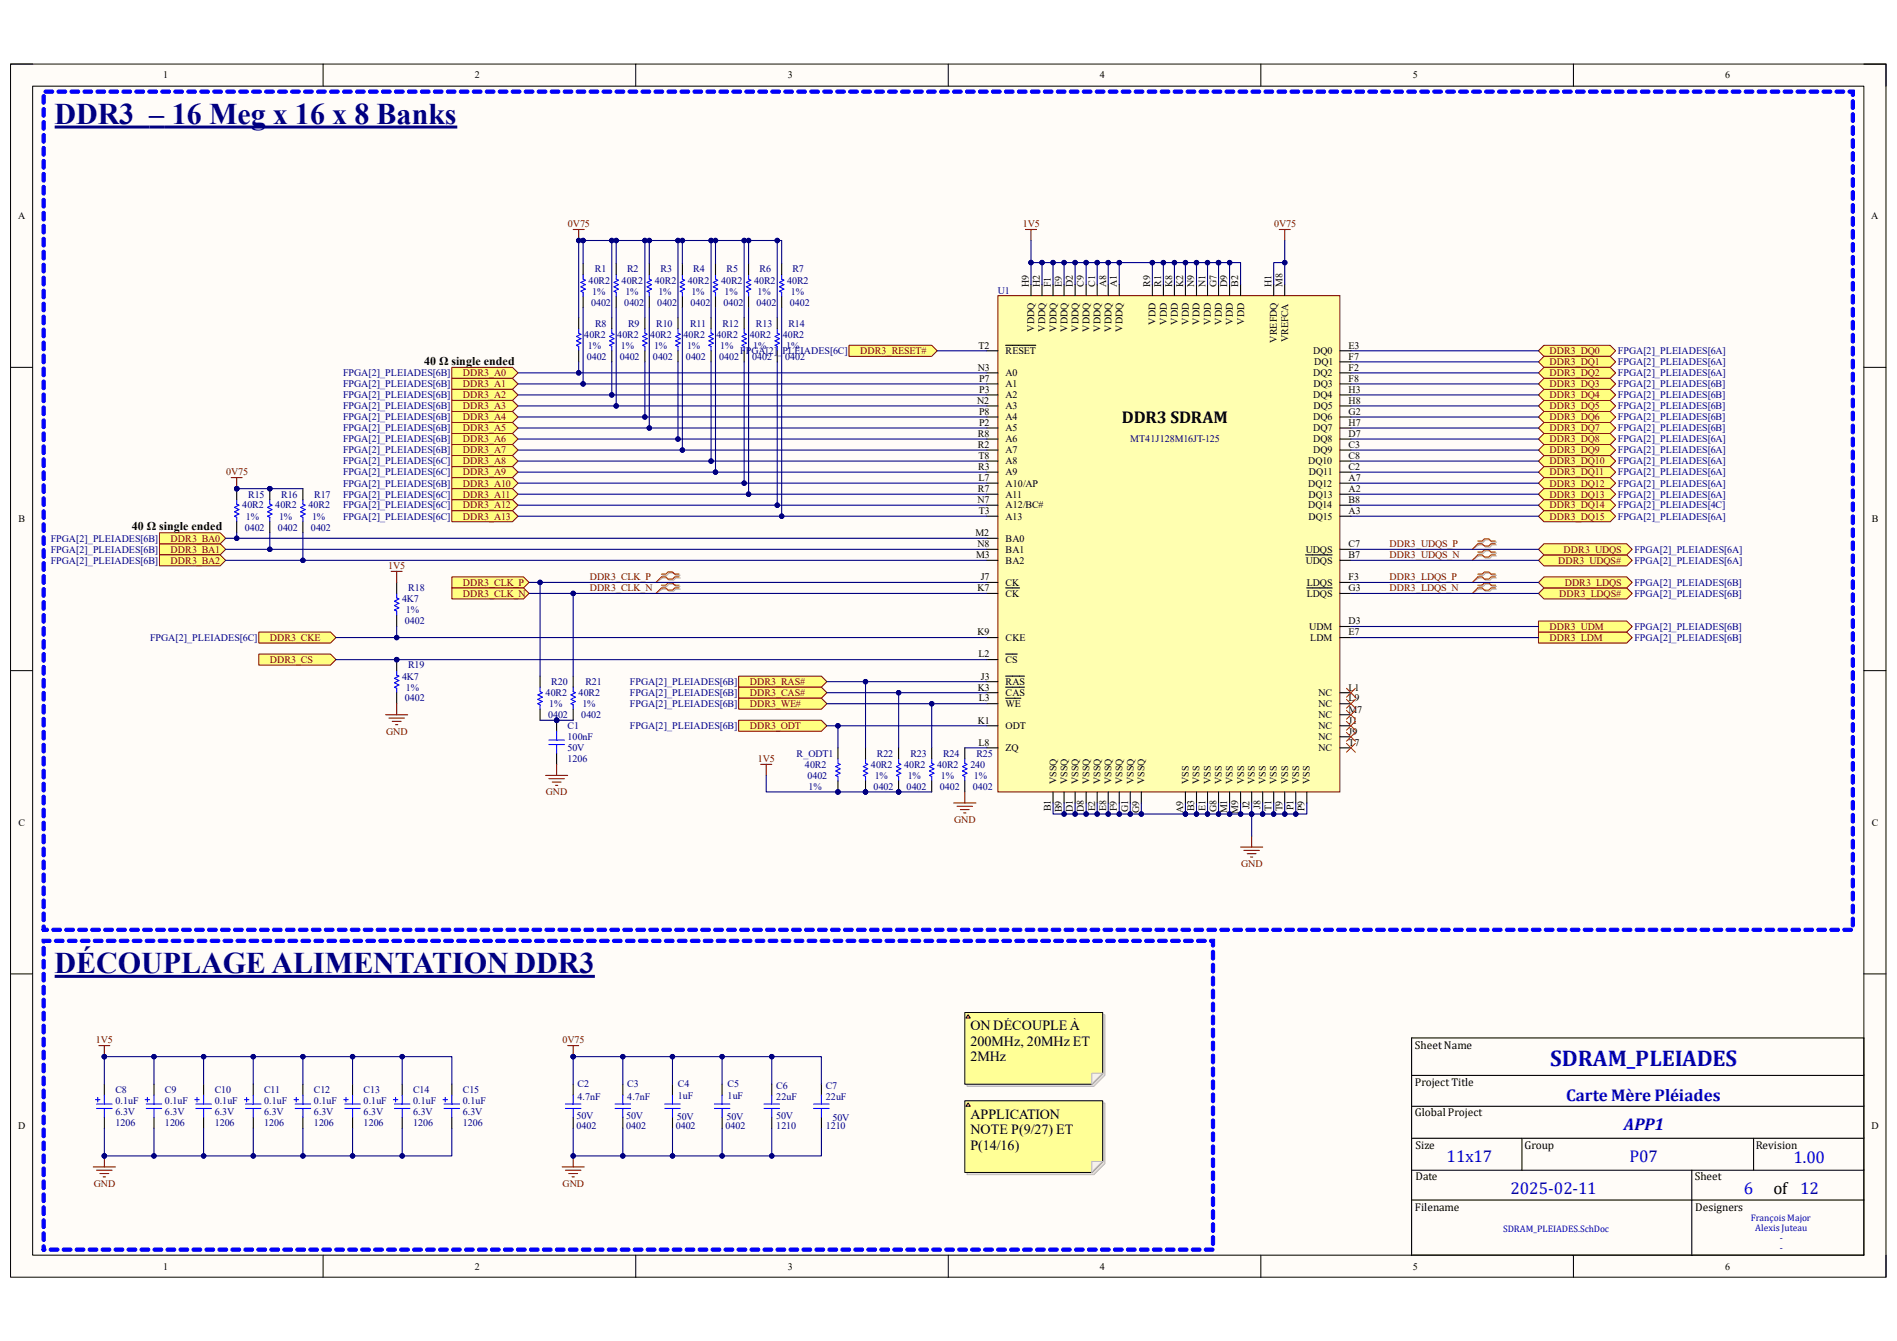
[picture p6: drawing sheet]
<svg xmlns="http://www.w3.org/2000/svg" width="297mm" height="210mm" viewBox="0 0 297 210" stroke-linecap="round" stroke-linejoin="round" font-family="sans-serif">
<defs><g id="words">
<g font-size="4.7" fill="#000080">
<text x="8.6" y="19.4">DDR3 – 16 Meg x 16 x 8 Banks</text>
<text x="8.6" y="152.4">DÉCOUPLAGE ALIMENTATION DDR3</text>
</g>
<text font-size="3.6" fill="#0000bf" x="242.7" y="166.9">SDRAM_PLEIADES</text>
<g font-size="2.7">
<text x="175.6" y="66.3">DDR3 SDRAM</text>
<text x="277.7" y="187">of 12</text>
</g>
<g font-size="2.7" fill="#0000bf">
<text x="245.2" y="172.4">Carte Mère Pléiades</text>
<text x="254.3" y="177">APP1</text>
<text x="226.5" y="182">11x17</text>
<text x="255.1" y="182">P07</text>
<text x="280.8" y="182.2">1.00</text>
<text x="236.5" y="187">2025-02-11</text>
<text x="273" y="187">6</text>
</g>
<g font-size="2.2">
<text x="151.9" y="161.4">ON DÉCOUPLE À</text>
<text x="151.9" y="163.8">200MHz, 20MHz ET</text>
<text x="151.9" y="166.2">2MHz</text>
<text x="151.9" y="175.2">APPLICATION</text>
<text x="151.9" y="177.6">NOTE P(9/27) ET</text>
<text x="151.9" y="180">P(14/16)</text>
</g>
<g font-size="1.9">
<text x="66.4" y="57.1">40 Ω single ended</text>
<text x="20.7" y="83">40 Ω single ended</text>
</g>
<g font-size="1.8">
<text x="221.5" y="164.2">Sheet Name</text>
<text x="221.5" y="170.1">Project Title</text>
<text x="221.5" y="174.8">Global Project</text>
<text x="221.6" y="180">Size</text>
<text x="238.7" y="180">Group</text>
<text x="274.9" y="180">Revision</text>
<text x="221.6" y="184.8">Date</text>
<text x="265.3" y="184.8">Sheet</text>
<text x="221.5" y="189.6">Filename</text>
<text x="265.4" y="189.6">Designers</text>
</g>
<g font-size="1.6">
<text x="25.5" y="12.3">1</text>
<text x="74.3" y="12.3">2</text>
<text x="123.4" y="12.3">3</text>
<text x="172.2" y="12.3">4</text>
<text x="221.2" y="12.3">5</text>
<text x="270.1" y="12.3">6</text>
<text x="2.8" y="34.3">A</text>
<text x="293" y="34.3">A</text>
<text x="161.1" y="44.9" transform="rotate(-90 161.1 44.9)">H9</text>
<text x="162.8" y="44.9" transform="rotate(-90 162.8 44.9)">H2</text>
<text x="164.5" y="44.9" transform="rotate(-90 164.5 44.9)">F1</text>
<text x="166.2" y="44.9" transform="rotate(-90 166.2 44.9)">E9</text>
<text x="168" y="44.9" transform="rotate(-90 168 44.9)">D2</text>
<text x="169.7" y="44.9" transform="rotate(-90 169.7 44.9)">C9</text>
<text x="171.4" y="44.9" transform="rotate(-90 171.4 44.9)">C1</text>
<text x="173.2" y="44.9" transform="rotate(-90 173.2 44.9)">A8</text>
<text x="174.9" y="44.9" transform="rotate(-90 174.9 44.9)">A1</text>
<text x="180.1" y="44.9" transform="rotate(-90 180.1 44.9)">R9</text>
<text x="181.8" y="44.9" transform="rotate(-90 181.8 44.9)">R1</text>
<text x="183.5" y="44.9" transform="rotate(-90 183.5 44.9)">K8</text>
<text x="185.2" y="44.9" transform="rotate(-90 185.2 44.9)">K2</text>
<text x="187" y="44.9" transform="rotate(-90 187 44.9)">N9</text>
<text x="188.7" y="44.9" transform="rotate(-90 188.7 44.9)">N1</text>
<text x="190.5" y="44.9" transform="rotate(-90 190.5 44.9)">G7</text>
<text x="192.1" y="44.9" transform="rotate(-90 192.1 44.9)">D9</text>
<text x="193.9" y="44.9" transform="rotate(-90 193.9 44.9)">B2</text>
<text x="199.1" y="44.9" transform="rotate(-90 199.1 44.9)">H1</text>
<text x="200.8" y="44.9" transform="rotate(-90 200.8 44.9)">M8</text>
<text x="161.9" y="51.9" transform="rotate(-90 161.9 51.9)">VDDQ</text>
<text x="163.7" y="51.9" transform="rotate(-90 163.7 51.9)">VDDQ</text>
<text x="165.4" y="51.9" transform="rotate(-90 165.4 51.9)">VDDQ</text>
<text x="167.1" y="51.9" transform="rotate(-90 167.1 51.9)">VDDQ</text>
<text x="168.9" y="51.9" transform="rotate(-90 168.9 51.9)">VDDQ</text>
<text x="170.6" y="51.9" transform="rotate(-90 170.6 51.9)">VDDQ</text>
<text x="172.3" y="51.9" transform="rotate(-90 172.3 51.9)">VDDQ</text>
<text x="174" y="51.9" transform="rotate(-90 174 51.9)">VDDQ</text>
<text x="175.8" y="51.9" transform="rotate(-90 175.8 51.9)">VDDQ</text>
<text x="180.9" y="50.8" transform="rotate(-90 180.9 50.8)">VDD</text>
<text x="182.7" y="50.8" transform="rotate(-90 182.7 50.8)">VDD</text>
<text x="184.4" y="50.8" transform="rotate(-90 184.4 50.8)">VDD</text>
<text x="186.1" y="50.8" transform="rotate(-90 186.1 50.8)">VDD</text>
<text x="187.8" y="50.8" transform="rotate(-90 187.8 50.8)">VDD</text>
<text x="189.6" y="50.8" transform="rotate(-90 189.6 50.8)">VDD</text>
<text x="191.3" y="50.8" transform="rotate(-90 191.3 50.8)">VDD</text>
<text x="193" y="50.8" transform="rotate(-90 193 50.8)">VDD</text>
<text x="194.8" y="50.8" transform="rotate(-90 194.8 50.8)">VDD</text>
<text x="199.9" y="53.7" transform="rotate(-90 199.9 53.7)">VREFDQ</text>
<text x="201.7" y="53.6" transform="rotate(-90 201.7 53.6)">VREFCA</text>
<text x="153.1" y="58">N3</text>
<text x="153.2" y="54.6">T2</text>
<text x="153.3" y="59.8">P7</text>
<text x="157.4" y="58.9">A0</text>
<text x="157.4" y="55.5">RESET</text>
<text x="205.6" y="55.5">DQ0</text>
<text x="205.6" y="58.9">DQ2</text>
<text x="205.7" y="57.2">DQ1</text>
<text x="211.2" y="54.6">E3</text>
<text x="211.2" y="58">F2</text>
<text x="211.2" y="56.3">F7</text>
<text x="211.2" y="59.8">F8</text>
<text x="153" y="63.2">N2</text>
<text x="153.3" y="65">P8</text>
<text x="153.3" y="61.5">P3</text>
<text x="157.4" y="64.1">A3</text>
<text x="157.4" y="62.4">A2</text>
<text x="157.4" y="60.7">A1</text>
<text x="157.4" y="65.8">A4</text>
<text x="205.6" y="65.8">DQ6</text>
<text x="205.6" y="62.4">DQ4</text>
<text x="205.7" y="60.7">DQ3</text>
<text x="205.7" y="64.1">DQ5</text>
<text x="211.2" y="65">G2</text>
<text x="211.2" y="61.5">H3</text>
<text x="211.2" y="63.2">H8</text>
<text x="153.1" y="70.1">R2</text>
<text x="153.1" y="68.4">R8</text>
<text x="153.2" y="71.9">T8</text>
<text x="153.3" y="66.7">P2</text>
<text x="157.4" y="67.6">A5</text>
<text x="157.4" y="71">A7</text>
<text x="157.4" y="69.3">A6</text>
<text x="205.6" y="71">DQ9</text>
<text x="205.6" y="69.3">DQ8</text>
<text x="205.6" y="67.6">DQ7</text>
<text x="211.2" y="70.1">C3</text>
<text x="211.2" y="71.9">C8</text>
<text x="211.2" y="68.4">D7</text>
<text x="211.2" y="66.7">H7</text>
<text x="153.1" y="77">R7</text>
<text x="153.2" y="73.6">R3</text>
<text x="153.2" y="75.3">L7</text>
<text x="157.4" y="76.2">A10/AP</text>
<text x="157.4" y="74.5">A9</text>
<text x="157.4" y="77.9">A11</text>
<text x="157.4" y="72.7">A8</text>
<text x="204.8" y="76.2">DQ12</text>
<text x="204.8" y="72.7">DQ10</text>
<text x="204.9" y="77.9">DQ13</text>
<text x="204.9" y="74.5">DQ11</text>
<text x="211.2" y="77">A2</text>
<text x="211.2" y="75.3">A7</text>
<text x="211.2" y="73.6">C2</text>
<text x="2.9" y="81.8">B</text>
<text x="152.7" y="83.9">M2</text>
<text x="153" y="78.8">N7</text>
<text x="153.2" y="80.5">T3</text>
<text x="157.4" y="79.6">A12/BC#</text>
<text x="157.4" y="81.4">A13</text>
<text x="204.8" y="79.6">DQ14</text>
<text x="204.9" y="81.4">DQ15</text>
<text x="211.2" y="80.5">A3</text>
<text x="211.2" y="78.8">B8</text>
<text x="293.1" y="81.8">B</text>
<text x="152.8" y="87.4">M3</text>
<text x="153" y="85.7">N8</text>
<text x="157.4" y="84.8">BA0</text>
<text x="157.4" y="88.3">BA2</text>
<text x="157.4" y="86.6">BA1</text>
<text x="204.4" y="88.3">UDQS</text>
<text x="204.4" y="86.6">UDQS</text>
<text x="211.2" y="87.4">B7</text>
<text x="211.2" y="85.7">C7</text>
<text x="153" y="92.6">K7</text>
<text x="153.5" y="90.9">J7</text>
<text x="157.4" y="91.7">CK</text>
<text x="157.4" y="93.5">CK</text>
<text x="204.6" y="91.7">LDQS</text>
<text x="204.6" y="93.5">LDQS</text>
<text x="211.2" y="90.9">F3</text>
<text x="211.2" y="92.6">G3</text>
<text x="153" y="99.5">K9</text>
<text x="157.4" y="100.4">CKE</text>
<text x="205" y="98.6">UDM</text>
<text x="205.1" y="100.4">LDM</text>
<text x="211.2" y="97.8">D3</text>
<text x="211.2" y="99.5">E7</text>
<text x="153.2" y="103">L2</text>
<text x="153.6" y="106.4">J3</text>
<text x="157.4" y="107.3">RAS</text>
<text x="157.4" y="103.8">CS</text>
<text x="153.1" y="108.2">K3</text>
<text x="153.1" y="113.3">K1</text>
<text x="153.2" y="109.9">L3</text>
<text x="157.4" y="109">CAS</text>
<text x="157.4" y="110.7">WE</text>
<text x="206.5" y="109">NC</text>
<text x="206.5" y="110.7">NC</text>
<text x="206.5" y="112.5">NC</text>
<text x="211.2" y="113.3">J1</text>
<text x="211.2" y="108.2">L1</text>
<text x="211.2" y="109.9">L9</text>
<text x="211.2" y="111.6">M7</text>
<text x="153.2" y="116.8">L8</text>
<text x="157.4" y="114.2">ODT</text>
<text x="157.4" y="117.6">ZQ</text>
<text x="206.5" y="114.2">NC</text>
<text x="206.5" y="115.9">NC</text>
<text x="206.5" y="117.6">NC</text>
<text x="211.2" y="115.1">J9</text>
<text x="211.2" y="116.8">T7</text>
<text x="165.4" y="122.8" transform="rotate(-90 165.4 122.8)">VSSQ</text>
<text x="167.1" y="122.8" transform="rotate(-90 167.1 122.8)">VSSQ</text>
<text x="168.9" y="122.8" transform="rotate(-90 168.9 122.8)">VSSQ</text>
<text x="170.6" y="122.8" transform="rotate(-90 170.6 122.8)">VSSQ</text>
<text x="172.3" y="122.8" transform="rotate(-90 172.3 122.8)">VSSQ</text>
<text x="174" y="122.8" transform="rotate(-90 174 122.8)">VSSQ</text>
<text x="175.8" y="122.8" transform="rotate(-90 175.8 122.8)">VSSQ</text>
<text x="177.5" y="122.8" transform="rotate(-90 177.5 122.8)">VSSQ</text>
<text x="179.2" y="122.8" transform="rotate(-90 179.2 122.8)">VSSQ</text>
<text x="186.1" y="122.8" transform="rotate(-90 186.1 122.8)">VSS</text>
<text x="187.8" y="122.8" transform="rotate(-90 187.8 122.8)">VSS</text>
<text x="189.6" y="122.8" transform="rotate(-90 189.6 122.8)">VSS</text>
<text x="191.3" y="122.8" transform="rotate(-90 191.3 122.8)">VSS</text>
<text x="193" y="122.8" transform="rotate(-90 193 122.8)">VSS</text>
<text x="194.8" y="122.8" transform="rotate(-90 194.8 122.8)">VSS</text>
<text x="196.5" y="122.8" transform="rotate(-90 196.5 122.8)">VSS</text>
<text x="198.2" y="122.8" transform="rotate(-90 198.2 122.8)">VSS</text>
<text x="199.9" y="122.8" transform="rotate(-90 199.9 122.8)">VSS</text>
<text x="201.7" y="122.8" transform="rotate(-90 201.7 122.8)">VSS</text>
<text x="203.4" y="122.8" transform="rotate(-90 203.4 122.8)">VSS</text>
<text x="205.1" y="122.8" transform="rotate(-90 205.1 122.8)">VSS</text>
<text x="2.9" y="129.3">C</text>
<text x="164.5" y="127" transform="rotate(-90 164.5 127)">B1</text>
<text x="166.2" y="127.2" transform="rotate(-90 166.2 127.2)">B9</text>
<text x="168" y="127.1" transform="rotate(-90 168 127.1)">D1</text>
<text x="169.7" y="127.2" transform="rotate(-90 169.7 127.2)">D8</text>
<text x="171.4" y="127.1" transform="rotate(-90 171.4 127.1)">E2</text>
<text x="173.2" y="127" transform="rotate(-90 173.2 127)">E8</text>
<text x="174.9" y="127" transform="rotate(-90 174.9 127)">F9</text>
<text x="176.6" y="127.1" transform="rotate(-90 176.6 127.1)">G1</text>
<text x="178.3" y="127.3" transform="rotate(-90 178.3 127.3)">G9</text>
<text x="185.2" y="127.3" transform="rotate(-90 185.2 127.3)">A9</text>
<text x="187" y="127.1" transform="rotate(-90 187 127.1)">B3</text>
<text x="188.7" y="127" transform="rotate(-90 188.7 127)">E1</text>
<text x="190.5" y="127.2" transform="rotate(-90 190.5 127.2)">G8</text>
<text x="192.1" y="127.4" transform="rotate(-90 192.1 127.4)">M1</text>
<text x="193.9" y="127.5" transform="rotate(-90 193.9 127.5)">M9</text>
<text x="195.6" y="126.7" transform="rotate(-90 195.6 126.7)">J2</text>
<text x="197.4" y="126.7" transform="rotate(-90 197.4 126.7)">J8</text>
<text x="199.1" y="127" transform="rotate(-90 199.1 127)">T1</text>
<text x="200.8" y="127.1" transform="rotate(-90 200.8 127.1)">T9</text>
<text x="202.5" y="126.9" transform="rotate(-90 202.5 126.9)">P1</text>
<text x="204.3" y="127" transform="rotate(-90 204.3 127)">P9</text>
<text x="293.1" y="129.3">C</text>
<text x="2.8" y="176.8">D</text>
<text x="293" y="176.8">D</text>
<text x="25.5" y="198.8">1</text>
<text x="74.3" y="198.8">2</text>
<text x="123.4" y="198.8">3</text>
<text x="172.2" y="198.8">4</text>
<text x="221.2" y="198.8">5</text>
<text x="270.1" y="198.8">6</text>
</g>
<g font-size="1.6" fill="#800000">
<text x="88.9" y="35.6">0V75</text>
<text x="160.1" y="35.6">1V5</text>
<text x="199.5" y="35.6">0V75</text>
<text x="72.5" y="58.9">DDR3_A0</text>
<text x="134.7" y="55.5">DDR3_RESET#</text>
<text x="242.6" y="55.5">DDR3_DQ0</text>
<text x="242.6" y="57.2">DDR3_DQ1</text>
<text x="242.6" y="58.9">DDR3_DQ2</text>
<text x="72.5" y="60.7">DDR3_A1</text>
<text x="72.5" y="62.4">DDR3_A2</text>
<text x="72.5" y="64.1">DDR3_A3</text>
<text x="72.5" y="65.8">DDR3_A4</text>
<text x="242.6" y="60.7">DDR3_DQ3</text>
<text x="242.6" y="62.4">DDR3_DQ4</text>
<text x="242.6" y="64.1">DDR3_DQ5</text>
<text x="242.6" y="65.8">DDR3_DQ6</text>
<text x="72.5" y="67.6">DDR3_A5</text>
<text x="72.5" y="69.3">DDR3_A6</text>
<text x="72.5" y="71">DDR3_A7</text>
<text x="242.6" y="67.6">DDR3_DQ7</text>
<text x="242.6" y="69.3">DDR3_DQ8</text>
<text x="242.6" y="71">DDR3_DQ9</text>
<text x="35.4" y="74.5">0V75</text>
<text x="72.5" y="72.7">DDR3_A8</text>
<text x="72.5" y="74.5">DDR3_A9</text>
<text x="72.5" y="76.2">DDR3_A10</text>
<text x="72.5" y="77.9">DDR3_A11</text>
<text x="242.6" y="72.7">DDR3_DQ10</text>
<text x="242.6" y="74.5">DDR3_DQ11</text>
<text x="242.6" y="76.2">DDR3_DQ12</text>
<text x="242.6" y="77.9">DDR3_DQ13</text>
<text x="72.5" y="79.6">DDR3_A12</text>
<text x="72.5" y="81.4">DDR3_A13</text>
<text x="242.6" y="79.6">DDR3_DQ14</text>
<text x="242.6" y="81.4">DDR3_DQ15</text>
<text x="26.7" y="86.6">DDR3_BA1</text>
<text x="26.7" y="88.3">DDR3_BA2</text>
<text x="26.7" y="84.8">DDR3_BA0</text>
<text x="60.8" y="89.2">1V5</text>
<text x="217.6" y="87.4">DDR3_UDQS_N</text>
<text x="217.6" y="85.7">DDR3_UDQS_P</text>
<text x="244" y="88.3">DDR3_UDQS#</text>
<text x="244.8" y="86.6">DDR3_UDQS</text>
<text x="72.5" y="91.7">DDR3_CLK_P</text>
<text x="72.5" y="93.5">DDR3_CLK_N</text>
<text x="92.3" y="90.9">DDR3_CLK_P</text>
<text x="92.3" y="92.6">DDR3_CLK_N</text>
<text x="217.6" y="92.6">DDR3_LDQS_N</text>
<text x="217.6" y="90.9">DDR3_LDQS_P</text>
<text x="244.1" y="93.5">DDR3_LDQS#</text>
<text x="245" y="91.7">DDR3_LDQS</text>
<text x="42.2" y="100.4">DDR3_CKE</text>
<text x="242.6" y="100.4">DDR3_LDM</text>
<text x="242.6" y="98.6">DDR3_UDM</text>
<text x="42.2" y="103.8">DDR3_CS</text>
<text x="117.4" y="107.3">DDR3_RAS#</text>
<text x="117.4" y="109">DDR3_CAS#</text>
<text x="117.4" y="110.7">DDR3_WE#</text>
<text x="60.5" y="115.1">GND</text>
<text x="117.4" y="114.2">DDR3_ODT</text>
<text x="118.7" y="119.4">1V5</text>
<text x="85.5" y="124.5">GND</text>
<text x="149.4" y="128.9">GND</text>
<text x="194.3" y="135.8">GND</text>
<text x="15" y="163.4">1V5</text>
<text x="88.1" y="163.4">0V75</text>
<text x="14.7" y="185.9">GND</text>
<text x="88.1" y="185.9">GND</text>
</g>
<g font-size="1.6" fill="#000080">
<text x="92.2" y="44.4">40R2</text>
<text x="92.5" y="47.9">0402</text>
<text x="92.7" y="46.1">1%</text>
<text x="93.1" y="42.7">R1</text>
<text x="97.3" y="44.4">40R2</text>
<text x="97.7" y="47.9">0402</text>
<text x="97.9" y="46.1">1%</text>
<text x="98.2" y="42.7">R2</text>
<text x="102.5" y="44.4">40R2</text>
<text x="102.9" y="47.9">0402</text>
<text x="103.1" y="46.1">1%</text>
<text x="103.4" y="42.7">R3</text>
<text x="107.7" y="44.4">40R2</text>
<text x="108.1" y="47.9">0402</text>
<text x="108.2" y="46.1">1%</text>
<text x="108.5" y="42.7">R4</text>
<text x="112.9" y="44.4">40R2</text>
<text x="113.3" y="47.9">0402</text>
<text x="113.5" y="46.1">1%</text>
<text x="113.7" y="42.7">R5</text>
<text x="118.1" y="44.4">40R2</text>
<text x="118.4" y="47.9">0402</text>
<text x="118.6" y="46.1">1%</text>
<text x="118.9" y="42.7">R6</text>
<text x="123.2" y="44.4">40R2</text>
<text x="123.7" y="47.9">0402</text>
<text x="123.8" y="46.1">1%</text>
<text x="124.1" y="42.7">R7</text>
<text x="156.3" y="46">U1</text>
<text x="91.5" y="52.9">40R2</text>
<text x="93.2" y="51.1">R8</text>
<text x="96.6" y="52.9">40R2</text>
<text x="98.3" y="51.1">R9</text>
<text x="101.8" y="52.9">40R2</text>
<text x="102.7" y="51.1">R10</text>
<text x="107" y="52.9">40R2</text>
<text x="108" y="51.1">R11</text>
<text x="112.2" y="52.9">40R2</text>
<text x="113.1" y="51.1">R12</text>
<text x="117.4" y="52.9">40R2</text>
<text x="118.4" y="51.1">R13</text>
<text x="122.6" y="52.9">40R2</text>
<text x="123.4" y="51.1">R14</text>
<text x="53.7" y="58.9">FPGA[2]_PLEIADES[6B]</text>
<text x="91.9" y="56.3">0402</text>
<text x="92" y="54.6">1%</text>
<text x="97" y="56.3">0402</text>
<text x="97.2" y="54.6">1%</text>
<text x="102.2" y="56.3">0402</text>
<text x="102.4" y="54.6">1%</text>
<text x="107.4" y="56.3">0402</text>
<text x="107.6" y="54.6">1%</text>
<text x="112.6" y="56.3">0402</text>
<text x="112.8" y="54.6">1%</text>
<text x="115.9" y="55.5">FPGA[2]_PLEIADES[6C]</text>
<text x="117.8" y="56.3">0402</text>
<text x="117.9" y="54.6">1%</text>
<text x="122.9" y="56.3">0402</text>
<text x="123.1" y="54.6">1%</text>
<text x="253.3" y="55.5">FPGA[2]_PLEIADES[6A]</text>
<text x="253.3" y="57.2">FPGA[2]_PLEIADES[6A]</text>
<text x="253.3" y="58.9">FPGA[2]_PLEIADES[6A]</text>
<text x="53.7" y="60.7">FPGA[2]_PLEIADES[6B]</text>
<text x="53.7" y="62.4">FPGA[2]_PLEIADES[6B]</text>
<text x="53.7" y="64.1">FPGA[2]_PLEIADES[6B]</text>
<text x="53.7" y="65.8">FPGA[2]_PLEIADES[6B]</text>
<text x="253.3" y="60.7">FPGA[2]_PLEIADES[6B]</text>
<text x="253.3" y="62.4">FPGA[2]_PLEIADES[6B]</text>
<text x="253.3" y="64.1">FPGA[2]_PLEIADES[6B]</text>
<text x="253.3" y="65.8">FPGA[2]_PLEIADES[6B]</text>
<text x="53.7" y="67.6">FPGA[2]_PLEIADES[6B]</text>
<text x="53.7" y="69.3">FPGA[2]_PLEIADES[6B]</text>
<text x="53.7" y="71">FPGA[2]_PLEIADES[6B]</text>
<text x="177" y="69.3">MT41J128M16JT-125</text>
<text x="253.3" y="67.6">FPGA[2]_PLEIADES[6B]</text>
<text x="253.3" y="69.3">FPGA[2]_PLEIADES[6A]</text>
<text x="253.3" y="71">FPGA[2]_PLEIADES[6A]</text>
<text x="38.9" y="77.9">R15</text>
<text x="44" y="77.9">R16</text>
<text x="49.2" y="77.9">R17</text>
<text x="53.7" y="72.7">FPGA[2]_PLEIADES[6C]</text>
<text x="53.7" y="74.5">FPGA[2]_PLEIADES[6C]</text>
<text x="53.7" y="76.2">FPGA[2]_PLEIADES[6B]</text>
<text x="53.7" y="77.9">FPGA[2]_PLEIADES[6C]</text>
<text x="253.3" y="72.7">FPGA[2]_PLEIADES[6A]</text>
<text x="253.3" y="74.5">FPGA[2]_PLEIADES[6A]</text>
<text x="253.3" y="76.2">FPGA[2]_PLEIADES[6A]</text>
<text x="253.3" y="77.9">FPGA[2]_PLEIADES[6A]</text>
<text x="37.9" y="79.6">40R2</text>
<text x="38.3" y="83.1">0402</text>
<text x="38.5" y="81.4">1%</text>
<text x="43.1" y="79.6">40R2</text>
<text x="43.5" y="83.1">0402</text>
<text x="43.7" y="81.4">1%</text>
<text x="48.3" y="79.6">40R2</text>
<text x="48.7" y="83.1">0402</text>
<text x="48.9" y="81.4">1%</text>
<text x="53.7" y="79.6">FPGA[2]_PLEIADES[6C]</text>
<text x="53.7" y="81.4">FPGA[2]_PLEIADES[6C]</text>
<text x="253.3" y="79.6">FPGA[2]_PLEIADES[4C]</text>
<text x="253.3" y="81.4">FPGA[2]_PLEIADES[6A]</text>
<text x="8" y="86.6">FPGA[2]_PLEIADES[6B]</text>
<text x="8" y="88.3">FPGA[2]_PLEIADES[6B]</text>
<text x="8" y="84.8">FPGA[2]_PLEIADES[6B]</text>
<text x="255.9" y="88.3">FPGA[2]_PLEIADES[6A]</text>
<text x="255.9" y="86.6">FPGA[2]_PLEIADES[6A]</text>
<text x="62.9" y="94.3">4K7</text>
<text x="63.9" y="92.6">R18</text>
<text x="255.9" y="93.5">FPGA[2]_PLEIADES[6B]</text>
<text x="255.9" y="91.7">FPGA[2]_PLEIADES[6B]</text>
<text x="23.5" y="100.4">FPGA[2]_PLEIADES[6C]</text>
<text x="63.4" y="97.8">0402</text>
<text x="63.5" y="96.1">1%</text>
<text x="255.9" y="100.4">FPGA[2]_PLEIADES[6B]</text>
<text x="255.9" y="98.6">FPGA[2]_PLEIADES[6B]</text>
<text x="62.9" y="106.4">4K7</text>
<text x="63.9" y="104.7">R19</text>
<text x="86.3" y="107.3">R20</text>
<text x="91.7" y="107.3">R21</text>
<text x="98.6" y="107.3">FPGA[2]_PLEIADES[6B]</text>
<text x="63.4" y="109.9">0402</text>
<text x="63.5" y="108.2">1%</text>
<text x="85.4" y="109">40R2</text>
<text x="85.8" y="112.5">0402</text>
<text x="86" y="110.7">1%</text>
<text x="90.6" y="109">40R2</text>
<text x="91" y="112.5">0402</text>
<text x="91.2" y="110.7">1%</text>
<text x="98.6" y="109">FPGA[2]_PLEIADES[6B]</text>
<text x="98.6" y="110.7">FPGA[2]_PLEIADES[6B]</text>
<text x="88.9" y="117.6">50V</text>
<text x="88.9" y="119.4">1206</text>
<text x="88.9" y="115.9">100nF</text>
<text x="88.9" y="114.2">C1</text>
<text x="98.6" y="114.2">FPGA[2]_PLEIADES[6B]</text>
<text x="124.7" y="118.5">R_ODT1</text>
<text x="137.3" y="118.5">R22</text>
<text x="142.5" y="118.5">R23</text>
<text x="147.7" y="118.5">R24</text>
<text x="152.9" y="118.5">R25</text>
<text x="126" y="120.2">40R2</text>
<text x="126.4" y="122">0402</text>
<text x="126.6" y="123.7">1%</text>
<text x="136.4" y="120.2">40R2</text>
<text x="136.8" y="123.7">0402</text>
<text x="136.9" y="122">1%</text>
<text x="141.6" y="120.2">40R2</text>
<text x="141.9" y="123.7">0402</text>
<text x="142.1" y="122">1%</text>
<text x="146.7" y="120.2">40R2</text>
<text x="147.2" y="123.7">0402</text>
<text x="147.3" y="122">1%</text>
<text x="151.9" y="120.2">240</text>
<text x="152.3" y="123.7">0402</text>
<text x="152.5" y="122">1%</text>
<text x="18.1" y="172.9">0.1uF</text>
<text x="18.1" y="171.2">C8</text>
<text x="25.8" y="172.9">0.1uF</text>
<text x="25.8" y="171.2">C9</text>
<text x="33.6" y="172.9">0.1uF</text>
<text x="33.6" y="171.2">C10</text>
<text x="41.4" y="172.9">0.1uF</text>
<text x="41.4" y="171.2">C11</text>
<text x="49.1" y="172.9">0.1uF</text>
<text x="49.1" y="171.2">C12</text>
<text x="56.9" y="172.9">0.1uF</text>
<text x="56.9" y="171.2">C13</text>
<text x="64.7" y="172.9">0.1uF</text>
<text x="64.7" y="171.2">C14</text>
<text x="72.5" y="172.9">0.1uF</text>
<text x="72.5" y="171.2">C15</text>
<text x="90.4" y="172.2">4.7nF</text>
<text x="90.4" y="170.3">C2</text>
<text x="98.2" y="172.2">4.7nF</text>
<text x="98.2" y="170.3">C3</text>
<text x="106.1" y="172">1uF</text>
<text x="106.1" y="170.3">C4</text>
<text x="113.9" y="172">1uF</text>
<text x="113.9" y="170.3">C5</text>
<text x="121.5" y="172.2">22uF</text>
<text x="121.5" y="170.5">C6</text>
<text x="129.3" y="172.2">22uF</text>
<text x="129.3" y="170.5">C7</text>
<text x="18.1" y="174.6">6.3V</text>
<text x="18.1" y="176.4">1206</text>
<text x="25.8" y="174.6">6.3V</text>
<text x="25.8" y="176.4">1206</text>
<text x="33.6" y="174.6">6.3V</text>
<text x="33.6" y="176.4">1206</text>
<text x="41.4" y="174.6">6.3V</text>
<text x="41.4" y="176.4">1206</text>
<text x="49.1" y="174.6">6.3V</text>
<text x="49.1" y="176.4">1206</text>
<text x="56.9" y="174.6">6.3V</text>
<text x="56.9" y="176.4">1206</text>
<text x="64.7" y="174.6">6.3V</text>
<text x="64.7" y="176.4">1206</text>
<text x="72.5" y="174.6">6.3V</text>
<text x="72.5" y="176.4">1206</text>
<text x="90.3" y="175.2">50V</text>
<text x="90.3" y="176.9">0402</text>
<text x="98" y="175.2">50V</text>
<text x="98" y="176.9">0402</text>
<text x="105.8" y="176.9">0402</text>
<text x="106" y="175.3">50V</text>
<text x="113.6" y="176.9">0402</text>
<text x="113.7" y="175.3">50V</text>
<text x="121.5" y="175.2">50V</text>
<text x="121.5" y="176.9">1210</text>
<text x="129.3" y="176.9">1210</text>
<text x="130.3" y="175.5">50V</text>
</g>
<g font-size="1.5" fill="#0000bf">
<text x="274.2" y="191.2">François Major</text>
<text x="235.3" y="193">SDRAM_PLEIADES.SchDoc</text>
<text x="274.8" y="192.8">Alexis Juteau</text>
<text x="278.7" y="194.4">-</text>
<text x="278.7" y="195.9">-</text>
</g>
</g></defs>
<path d="M1.7 10h293.6v190h-293.6z" fill-rule="evenodd" fill="#fffcf8"/>
<path d="M1.7 10h293.6v190h-293.6z" fill="none" stroke="#000" stroke-width=".16"/>
<path d="M5.1 13.5h286.7v183.1h-286.7z" fill-rule="evenodd" fill="#fffcf8"/>
<g fill="none" stroke="#000" stroke-width=".16">
<path d="M1.7 10h3.4M5.1 13.5h286.7v183.1h-286.7zM50.6 10v3.5M99.5 10v3.5M148.5 10v3.5M197.4 10v3.5M246.3 10v3.5M291.8 10h3.5v3.5M1.7 57.5h3.4M291.8 57.5h3.5M1.7 105h3.4M291.8 105h3.5"/>
<path d="M1.7 152.5h3.4M291.8 152.5h3.5M50.6 196.6v3.4M99.5 196.6v3.4M148.5 196.6v3.4M197.4 196.6v3.4M246.3 196.6v3.4M295.3 196.6v3.4"/>
</g>
<path d="M221 162.5h70.8v34.1h-70.8zM221 173.3h70.8M221 168.4h70.8M221 178.3h70.8M238.3 178.3v5M274.6 178.3v5M221 183.3h70.8M221 187.9h70.8M264.9 183.3v13.3" fill="none" stroke="#000" stroke-width=".17"/>
<path d="M156.2 46.3h53.6v77.7h-53.6z" fill-rule="evenodd" fill="#ffffb0"/>
<path d="M156.2 46.3h53.6v77.7h-53.6z" fill="none" stroke="#800000" stroke-width=".16"/>
<g fill="none" stroke="#000" stroke-width=".17">
<path d="M154.5 54.9h1.7M154.5 58.4h1.7M157.4 54.1h4.8M161.4 44.6v1.7M163.1 44.6v1.7M164.9 44.6v1.7M166.6 44.6v1.7M168.3 44.6v1.7M170.1 44.6v1.7M171.8 44.6v1.7M173.5 44.6v1.7M175.2 44.6v1.7"/>
<path d="M180.4 44.6v1.7M182.1 44.6v1.7M183.9 44.6v1.7M185.6 44.6v1.7M187.3 44.6v1.7M189.1 44.6v1.7M190.8 44.6v1.7M192.5 44.6v1.7M194.2 44.6v1.7M199.4 44.6v1.7M201.1 44.6v1.7M209.8 54.9h1.7"/>
<path d="M209.8 58.4h1.7M209.8 56.7h1.7M154.5 77.4h1.7M154.5 75.7h1.7M154.5 79.1h1.7M154.5 73.9h1.7M154.5 70.5h1.7M154.5 72.2h1.7M154.5 68.8h1.7M154.5 60.1h1.7M154.5 61.8h1.7M154.5 63.6h1.7"/>
<path d="M154.5 67h1.7M154.5 65.3h1.7M209.8 77.4h1.7M209.8 75.7h1.7M209.8 79.1h1.7M209.8 73.9h1.7M209.8 70.5h1.7M209.8 72.2h1.7M209.8 68.8h1.7M209.8 60.1h1.7M209.8 65.3h1.7M209.8 61.8h1.7"/>
<path d="M209.8 67h1.7M209.8 63.6h1.7M154.5 80.8h1.7M154.5 87.8h1.7M154.5 86h1.7M154.5 99.8h1.7M154.5 91.2h1.7M154.5 92.9h1.7M154.5 84.3h1.7M157.4 92.1h2.2M204.4 86.9h4.2M204.6 92.1h4"/>
<path d="M209.8 80.8h1.7M209.8 87.8h1.7M209.8 86h1.7M209.8 98.1h1.7M209.8 99.9h1.7M209.8 91.2h1.7M209.8 92.9h1.7M154.5 113.7h1.7M154.5 106.8h1.7M154.5 108.5h1.7M154.5 103.3h1.7M154.5 110.2h1.7"/>
<path d="M154.5 117.1h1.7M157.4 105.9h3M157.4 107.6h3M157.4 102.4h1.9M157.4 109.3h2.4M209.8 113.7h1.7M209.8 115.4h1.7M209.8 108.5h1.7M209.8 110.2h1.7M209.8 117.1h1.7M209.8 111.9h1.7M164.9 124v1.8"/>
<path d="M166.6 124v1.8M168.3 124v1.8M170.1 124v1.8M171.8 124v1.8M173.5 124v1.8M175.2 124v1.8M177 124v1.8M178.7 124v1.8M185.6 124v1.8M187.3 124v1.8M189.1 124v1.8M190.8 124v1.8"/>
<path d="M192.5 124v1.8M194.2 124v1.8M196 124v1.8M197.7 124v1.8M199.4 124v1.8M201.1 124v1.8M202.9 124v1.8M204.6 124v1.8"/>
</g>
<g fill="none" stroke="#f00" stroke-width=".16">
<path d="M231.4 86.9l-.9 .9M231.4 85.2l-.9 .8M231.4 92.1l-.9 .8M231.4 90.3l-.9 .9M210.8 107.8l1.4 1.4M210.8 109.5l1.4 1.4M210.8 111.3l1.4 1.3M210.8 113l1.4 1.4M210.8 114.7l1.4 1.4M210.8 116.4l1.4 1.4M212.2 107.8l-1.4 1.4M212.2 109.5l-1.4 1.4"/>
<path d="M212.2 111.3l-1.4 1.3M212.2 113l-1.4 1.4M212.2 114.7l-1.4 1.4M212.2 116.4l-1.4 1.4"/>
</g>
<path d="M200.3 35.9h1.7M201.1 35.9v1.8M194.2 132.7h3.5M194.8 133.2h2.4M195.3 133.7h1.4M195.8 134.2h.3M196 130.9v1.8" fill="none" stroke="#800000" stroke-width=".17"/>
<path d="M231.5 86.6h.7l.4-.3h.7l.3 .3h.7M231.5 87.1h.7l.4 .3h.7l.3-.3h.7M231.5 84.9h.7l.4-.3h.7l.3 .3h.7M231.5 85.3h.7l.4 .4h.7l.3-.4h.7M231.5 91.8h.7l.4-.3h.7l.3 .3h.7M231.5 92.3h.7l.4 .3h.7l.3-.3h.7M231.5 90.1h.7l.4-.4h.7l.3 .4h.7M231.5 90.5h.7l.4 .4h.7l.3-.4h.7" fill="none" stroke="#d0a19e" stroke-width=".17"/>
<path d="M231.5 87.1l-1 .7M231.5 85.3l-1 .7M231.5 92.3l-1 .6M231.5 90.5l-1 .7" fill="none" stroke="#d0a19e" stroke-width=".16"/>
<path d="M231.4 86.5h.7l.3-.4h.7l.3 .4h.7M231.4 86.9h.7l.3 .3h.7l.3-.3h.7M231.4 84.7h.7l.3-.3h.7l.3 .3h.7M231.4 85.2h.7l.3 .3h.7l.3-.3h.7M231.4 91.6h.7l.3-.3h.7l.3 .3h.7M231.4 92.1h.7l.3 .3h.7l.3-.3h.7M231.4 89.9h.7l.3-.3h.7l.3 .3h.7M231.4 90.3h.7l.3 .4h.7l.3-.4h.7" fill="none" stroke="#f00" stroke-width=".17"/>
<path d="M70.7 57.5h9.5l.9 .9-.9 .9h-9.5z" fill-rule="evenodd" fill="#ffff80"/>
<path d="M70.7 57.5h9.5l.9 .9-.9 .9h-9.5z" fill="none" stroke="#800000" stroke-width=".16"/>
<path d="M70.7 59.3h9.5l.9 .8-.9 .9h-9.5z" fill-rule="evenodd" fill="#ffff80"/>
<path d="M70.7 59.3h9.5l.9 .8-.9 .9h-9.5z" fill="none" stroke="#800000" stroke-width=".16"/>
<path d="M70.7 61h9.5l.9 .8-.9 .9h-9.5z" fill-rule="evenodd" fill="#ffff80"/>
<path d="M70.7 61h9.5l.9 .8-.9 .9h-9.5z" fill="none" stroke="#800000" stroke-width=".16"/>
<path d="M70.7 62.7h9.5l.9 .9-.9 .8h-9.5z" fill-rule="evenodd" fill="#ffff80"/>
<path d="M70.7 62.7h9.5l.9 .9-.9 .8h-9.5z" fill="none" stroke="#800000" stroke-width=".16"/>
<path d="M70.7 64.4h9.5l.9 .9-.9 .9h-9.5z" fill-rule="evenodd" fill="#ffff80"/>
<path d="M70.7 64.4h9.5l.9 .9-.9 .9h-9.5z" fill="none" stroke="#800000" stroke-width=".16"/>
<path d="M70.7 66.2h9.5l.9 .8-.9 .9h-9.5z" fill-rule="evenodd" fill="#ffff80"/>
<path d="M70.7 66.2h9.5l.9 .8-.9 .9h-9.5z" fill="none" stroke="#800000" stroke-width=".16"/>
<path d="M70.7 67.9h9.5l.9 .9-.9 .8h-9.5z" fill-rule="evenodd" fill="#ffff80"/>
<path d="M70.7 67.9h9.5l.9 .9-.9 .8h-9.5z" fill="none" stroke="#800000" stroke-width=".16"/>
<path d="M70.7 69.6h9.5l.9 .9-.9 .8h-9.5z" fill-rule="evenodd" fill="#ffff80"/>
<path d="M70.7 69.6h9.5l.9 .9-.9 .8h-9.5z" fill="none" stroke="#800000" stroke-width=".16"/>
<path d="M70.7 71.3h9.5l.9 .9-.9 .9h-9.5z" fill-rule="evenodd" fill="#ffff80"/>
<path d="M70.7 71.3h9.5l.9 .9-.9 .9h-9.5z" fill="none" stroke="#800000" stroke-width=".16"/>
<path d="M70.7 73.1h9.5l.9 .8-.9 .9h-9.5z" fill-rule="evenodd" fill="#ffff80"/>
<path d="M70.7 73.1h9.5l.9 .8-.9 .9h-9.5z" fill="none" stroke="#800000" stroke-width=".16"/>
<path d="M70.7 74.8h9.5l.9 .9-.9 .8h-9.5z" fill-rule="evenodd" fill="#ffff80"/>
<path d="M70.7 74.8h9.5l.9 .9-.9 .8h-9.5z" fill="none" stroke="#800000" stroke-width=".16"/>
<path d="M70.7 78.3h9.5l.9 .8-.9 .9h-9.5z" fill-rule="evenodd" fill="#ffff80"/>
<path d="M70.7 78.3h9.5l.9 .8-.9 .9h-9.5z" fill="none" stroke="#800000" stroke-width=".16"/>
<path d="M70.7 80h9.5l.9 .8-.9 .9h-9.5z" fill-rule="evenodd" fill="#ffff80"/>
<path d="M70.7 80h9.5l.9 .8-.9 .9h-9.5z" fill="none" stroke="#800000" stroke-width=".16"/>
<path d="M70.7 76.5h9.5l.9 .9-.9 .9h-9.5z" fill-rule="evenodd" fill="#ffff80"/>
<path d="M70.7 76.5h9.5l.9 .9-.9 .9h-9.5z" fill="none" stroke="#800000" stroke-width=".16"/>
<path d="M160.6 35.9h1.7M161.4 35.9v1.8" fill="none" stroke="#800000" stroke-width=".17"/>
<path d="M70.7 90.3h11.3l.8 .9-.8 .9h-11.3z" fill-rule="evenodd" fill="#ffff80"/>
<path d="M70.7 90.3h11.3l.8 .9-.8 .9h-11.3z" fill="none" stroke="#800000" stroke-width=".16"/>
<path d="M70.7 92.1h11.3l.8 .8-.8 .9h-11.3z" fill-rule="evenodd" fill="#ffff80"/>
<path d="M70.7 92.1h11.3l.8 .8-.8 .9h-11.3z" fill="none" stroke="#800000" stroke-width=".16"/>
<path d="M103.7 90.1h.7l.4-.4h.7l.3 .4h.7M103.7 90.5h.7l.4 .4h.7l.3-.4h.7M103.7 91.8h.7l.4-.3h.7l.3 .3h.7M103.7 92.2h.7l.4 .4h.7l.3-.4h.7" fill="none" stroke="#d0a19e" stroke-width=".17"/>
<path d="M103.7 90.5l-1 .7M103.7 92.2l-1 .7" fill="none" stroke="#d0a19e" stroke-width=".16"/>
<path d="M103.6 89.9h.7l.3-.3h.7l.3 .3h.7M103.6 90.3h.7l.3 .4h.7l.3-.4h.7M103.6 91.6h.7l.3-.3h.7l.3 .3h.7M103.6 92.1h.7l.3 .3h.7l.3-.3h.7" fill="none" stroke="#f00" stroke-width=".17"/>
<path d="M103.6 90.3l-.9 .9M103.6 92.1l-.9 .8" fill="none" stroke="#f00" stroke-width=".16"/>
<g fill="none" stroke="#00f" stroke-width=".17">
<path d="M90.6 51.5v.7l.3 .2-.6 .3 .6 .3-.6 .4 .6 .3-.6 .4 .3 .2v.6M91.3 43v.7l.3 .2-.7 .3 .7 .4-.7 .3 .7 .4-.7 .3 .4 .2v.7M95.8 51.5v.7l.3 .2-.7 .3 .7 .3-.7 .4 .7 .3-.7 .4 .4 .2v.6M96.5 43v.7l.3 .2-.7 .3 .7 .4-.7 .3 .7 .4-.7 .3 .4 .2v.7M101 51.5v.7l.3 .2-.7 .3 .7 .3-.7 .4 .7 .3-.7 .4 .4 .2v.6M101.7 43v.7l.3 .2-.7 .3 .7 .4-.7 .3 .7 .4-.7 .3 .4 .2v.7M106.2 51.5v.7l.3 .2-.7 .3 .7 .3-.7 .4 .7 .3-.7 .4 .4 .2v.6M106.8 43v.7l.4 .2-.7 .3 .7 .4-.7 .3 .7 .4-.7 .3 .3 .2v.7M111.3 51.5v.7l.4 .2-.7 .3 .7 .3-.7 .4 .7 .3-.7 .4 .3 .2v.6M112 43v.7l.4 .2-.7 .3 .7 .4-.7 .3 .7 .4-.7 .3 .3 .2v.7M116.5 51.5v.7l.4 .2-.7 .3 .7 .3-.7 .4 .7 .3-.7 .4 .3 .2v.6M117.2 43v.7l.3 .2-.6 .3 .6 .4-.6 .3 .6 .4-.6 .3 .3 .2v.7"/>
<path d="M121.7 51.5v.7l.3 .2-.7 .3 .7 .3-.7 .4 .7 .3-.7 .4 .4 .2v.6M122.4 43v.7l.3 .2-.7 .3 .7 .4-.7 .3 .7 .4-.7 .3 .4 .2v.7"/>
</g>
<g fill="none" stroke="#000" stroke-width=".17">
<path d="M90.6 49.8v1.7M90.6 54.9v1.8M91.3 41.3v1.7M91.3 46.5v1.7M95.8 49.8v1.7M95.8 54.9v1.8M96.5 41.3v1.7M96.5 46.5v1.7M101 49.8v1.7M101 54.9v1.8M101.7 41.3v1.7M101.7 46.5v1.7"/>
<path d="M106.2 49.8v1.7M106.2 54.9v1.8M106.8 41.3v1.7M106.8 46.5v1.7M111.3 49.8v1.7M111.3 54.9v1.8M112 41.3v1.7M112 46.5v1.7M116.5 49.8v1.7M116.5 54.9v1.8M117.2 41.3v1.7M117.2 46.5v1.7"/>
<path d="M121.7 49.8v1.7M121.7 54.9v1.8M122.4 41.3v1.7M122.4 46.5v1.7"/>
</g>
<path d="M89.7 35.9h1.8M90.6 35.9v1.8" fill="none" stroke="#800000" stroke-width=".17"/>
<circle cx="90.6" cy="37.7" r=".35" fill="#000080"/>
<circle cx="90.6" cy="37.7" r=".34" fill="none" stroke="#000080" stroke-width=".16"/>
<path d="M240.9 87.8l.8-.9h13l.9 .9-.9 .8h-13z" fill-rule="evenodd" fill="#ffff80"/>
<path d="M240.9 87.8l.8-.9h13l.9 .9-.9 .8h-13z" fill="none" stroke="#800000" stroke-width=".16"/>
<path d="M241.7 85.2h13l.9 .8-.9 .9h-13l-.8-.9z" fill-rule="evenodd" fill="#ffff80"/>
<path d="M241.7 85.2h13l.9 .8-.9 .9h-13l-.8-.9z" fill="none" stroke="#800000" stroke-width=".16"/>
<path d="M241.7 92.1h13l.9 .8-.9 .9h-13l-.8-.9z" fill-rule="evenodd" fill="#ffff80"/>
<path d="M241.7 92.1h13l.9 .8-.9 .9h-13l-.8-.9z" fill="none" stroke="#800000" stroke-width=".16"/>
<path d="M241.7 90.3h13l.9 .9-.9 .9h-13l-.8-.9z" fill-rule="evenodd" fill="#ffff80"/>
<path d="M241.7 90.3h13l.9 .9-.9 .9h-13l-.8-.9z" fill="none" stroke="#800000" stroke-width=".16"/>
<path d="M151.1 118.8v.7l.3 .2-.7 .4 .7 .3-.7 .3 .7 .4-.7 .3 .4 .2v.7" fill="none" stroke="#00f" stroke-width=".17"/>
<path d="M151.1 117.1v1.7M151.1 122.3v1.7" fill="none" stroke="#000" stroke-width=".17"/>
<path d="M149.3 125.8h3.5M149.8 126.3h2.5M150.4 126.8h1.3M150.9 127.3h.3M151.1 124v1.8" fill="none" stroke="#800000" stroke-width=".17"/>
<path d="M25 85.2h9.5l.8 .8-.8 .9h-9.5z" fill-rule="evenodd" fill="#ffff80"/>
<path d="M25 85.2h9.5l.8 .8-.8 .9h-9.5z" fill="none" stroke="#800000" stroke-width=".16"/>
<path d="M25 86.9h9.5l.8 .9-.8 .8h-9.5z" fill-rule="evenodd" fill="#ffff80"/>
<path d="M25 86.9h9.5l.8 .9-.8 .8h-9.5z" fill="none" stroke="#800000" stroke-width=".16"/>
<path d="M25 83.4h9.5l.8 .9-.8 .9h-9.5z" fill-rule="evenodd" fill="#ffff80"/>
<path d="M25 83.4h9.5l.8 .9-.8 .9h-9.5z" fill="none" stroke="#800000" stroke-width=".16"/>
<path d="M241.7 54.1h10.4l.9 .8-.9 .9h-10.4l-.8-.9z" fill-rule="evenodd" fill="#ffff80"/>
<path d="M241.7 54.1h10.4l.9 .8-.9 .9h-10.4l-.8-.9z" fill="none" stroke="#800000" stroke-width=".16"/>
<path d="M241.7 55.8h10.4l.9 .9-.9 .8h-10.4l-.8-.8z" fill-rule="evenodd" fill="#ffff80"/>
<path d="M241.7 55.8h10.4l.9 .9-.9 .8h-10.4l-.8-.8z" fill="none" stroke="#800000" stroke-width=".16"/>
<path d="M241.7 57.5h10.4l.9 .9-.9 .9h-10.4l-.8-.9z" fill-rule="evenodd" fill="#ffff80"/>
<path d="M241.7 57.5h10.4l.9 .9-.9 .9h-10.4l-.8-.9z" fill="none" stroke="#800000" stroke-width=".16"/>
<path d="M241.7 59.3h10.4l.9 .8-.9 .9h-10.4l-.8-.9z" fill-rule="evenodd" fill="#ffff80"/>
<path d="M241.7 59.3h10.4l.9 .8-.9 .9h-10.4l-.8-.9z" fill="none" stroke="#800000" stroke-width=".16"/>
<path d="M240.9 61.8l.8-.8h10.4l.9 .8-.9 .9h-10.4z" fill-rule="evenodd" fill="#ffff80"/>
<path d="M240.9 61.8l.8-.8h10.4l.9 .8-.9 .9h-10.4z" fill="none" stroke="#800000" stroke-width=".16"/>
<path d="M241.7 62.7h10.4l.9 .9-.9 .8h-10.4l-.8-.8z" fill-rule="evenodd" fill="#ffff80"/>
<path d="M241.7 62.7h10.4l.9 .9-.9 .8h-10.4l-.8-.8z" fill="none" stroke="#800000" stroke-width=".16"/>
<path d="M241.7 64.4h10.4l.9 .9-.9 .9h-10.4l-.8-.9z" fill-rule="evenodd" fill="#ffff80"/>
<path d="M241.7 64.4h10.4l.9 .9-.9 .9h-10.4l-.8-.9z" fill="none" stroke="#800000" stroke-width=".16"/>
<path d="M241.7 66.2h10.4l.9 .8-.9 .9h-10.4l-.8-.9z" fill-rule="evenodd" fill="#ffff80"/>
<path d="M241.7 66.2h10.4l.9 .8-.9 .9h-10.4l-.8-.9z" fill="none" stroke="#800000" stroke-width=".16"/>
<path d="M241.7 67.9h10.4l.9 .9-.9 .8h-10.4l-.8-.8z" fill-rule="evenodd" fill="#ffff80"/>
<path d="M241.7 67.9h10.4l.9 .9-.9 .8h-10.4l-.8-.8z" fill="none" stroke="#800000" stroke-width=".16"/>
<path d="M240.9 70.5l.8-.9h10.4l.9 .9-.9 .9h-10.4z" fill-rule="evenodd" fill="#ffff80"/>
<path d="M240.9 70.5l.8-.9h10.4l.9 .9-.9 .9h-10.4z" fill="none" stroke="#800000" stroke-width=".16"/>
<path d="M241.7 71.4h10.4l.9 .8-.9 .9h-10.4l-.8-.9z" fill-rule="evenodd" fill="#ffff80"/>
<path d="M241.7 71.4h10.4l.9 .8-.9 .9h-10.4l-.8-.9z" fill="none" stroke="#800000" stroke-width=".16"/>
<path d="M241.7 73.1h10.4l.9 .8-.9 .9h-10.4l-.8-.9z" fill-rule="evenodd" fill="#ffff80"/>
<path d="M241.7 73.1h10.4l.9 .8-.9 .9h-10.4l-.8-.9z" fill="none" stroke="#800000" stroke-width=".16"/>
<path d="M241.7 74.8h10.4l.9 .9-.9 .8h-10.4l-.8-.8z" fill-rule="evenodd" fill="#ffff80"/>
<path d="M241.7 74.8h10.4l.9 .9-.9 .8h-10.4l-.8-.8z" fill="none" stroke="#800000" stroke-width=".16"/>
<path d="M241.7 76.5h10.4l.9 .9-.9 .9h-10.4l-.8-.9z" fill-rule="evenodd" fill="#ffff80"/>
<path d="M241.7 76.5h10.4l.9 .9-.9 .9h-10.4l-.8-.9z" fill="none" stroke="#800000" stroke-width=".16"/>
<path d="M241.7 78.3h10.4l.9 .8-.9 .9h-10.4l-.8-.9z" fill-rule="evenodd" fill="#ffff80"/>
<path d="M241.7 78.3h10.4l.9 .8-.9 .9h-10.4l-.8-.9z" fill="none" stroke="#800000" stroke-width=".16"/>
<path d="M240.9 80.8l.8-.8h10.4l.9 .8-.9 .9h-10.4z" fill-rule="evenodd" fill="#ffff80"/>
<path d="M240.9 80.8l.8-.8h10.4l.9 .8-.9 .9h-10.4z" fill="none" stroke="#800000" stroke-width=".16"/>
<path d="M89.7 107.6v.7l.4 .2-.7 .3 .7 .4-.7 .3 .7 .4-.7 .3 .3 .2v.7" fill="none" stroke="#00f" stroke-width=".17"/>
<path d="M89.7 105.9v1.7M89.7 111.1v1.7" fill="none" stroke="#000" stroke-width=".17"/>
<circle cx="87.2" cy="112.8" r=".35" fill="#000080"/>
<circle cx="87.1" cy="112.8" r=".34" fill="none" stroke="#000080" stroke-width=".16"/>
<path d="M87.1 112.8v1.7M87.1 118v1.7" fill="none" stroke="#000" stroke-width=".17"/>
<circle cx="87.2" cy="112.8" r=".35" fill="#000080"/>
<circle cx="87.1" cy="112.8" r=".34" fill="none" stroke="#000080" stroke-width=".16"/>
<path d="M84.6 107.6v.7l.3 .2-.7 .3 .7 .4-.7 .3 .7 .4-.7 .3 .4 .2v.7M85.9 115.9h2.5M85.9 116.6h2.5M87.1 114.5v1.4M87.1 116.6v1.4" fill="none" stroke="#00f" stroke-width=".17"/>
<path d="M87.1 119.7v1.7M85.4 121.4h3.5M85.9 122h2.5M86.5 122.5h1.3M87 123h.3" fill="none" stroke="#800000" stroke-width=".17"/>
<path d="M84.6 105.9v1.7M84.6 111.1v1.7" fill="none" stroke="#000" stroke-width=".17"/>
<circle cx="37.1" cy="76.5" r=".35" fill="#000080"/>
<circle cx="37.1" cy="76.5" r=".34" fill="none" stroke="#000080" stroke-width=".16"/>
<path d="M37.1 78.3v.6l.3 .2-.7 .4 .7 .3-.7 .4 .7 .3-.7 .3 .4 .2v.7" fill="none" stroke="#00f" stroke-width=".17"/>
<path d="M37.1 76.5v1.8M37.1 81.7v1.7" fill="none" stroke="#000" stroke-width=".17"/>
<circle cx="37.1" cy="76.5" r=".35" fill="#000080"/>
<circle cx="37.1" cy="76.5" r=".34" fill="none" stroke="#000080" stroke-width=".16"/>
<circle cx="42.2" cy="76.5" r=".35" fill="#000080"/>
<circle cx="42.2" cy="76.5" r=".34" fill="none" stroke="#000080" stroke-width=".16"/>
<path d="M42.2 78.3v.6l.4 .2-.7 .4 .7 .3-.7 .4 .7 .3-.7 .3 .3 .2v.7" fill="none" stroke="#00f" stroke-width=".17"/>
<path d="M42.2 76.5v1.8M42.2 81.7v1.7" fill="none" stroke="#000" stroke-width=".17"/>
<circle cx="42.2" cy="76.5" r=".35" fill="#000080"/>
<circle cx="42.2" cy="76.5" r=".34" fill="none" stroke="#000080" stroke-width=".16"/>
<path d="M47.4 78.3v.6l.4 .2-.7 .4 .7 .3-.7 .4 .7 .3-.7 .3 .3 .2v.7" fill="none" stroke="#00f" stroke-width=".17"/>
<path d="M47.4 76.5v1.8M47.4 81.7v1.7" fill="none" stroke="#000" stroke-width=".17"/>
<path d="M36.2 74.8h1.7M37.1 74.8v1.7" fill="none" stroke="#800000" stroke-width=".17"/>
<circle cx="37.1" cy="76.5" r=".35" fill="#000080"/>
<circle cx="37.1" cy="76.5" r=".34" fill="none" stroke="#000080" stroke-width=".16"/>
<path d="M40.5 99h11.2l.9 .8-.9 .9h-11.2z" fill-rule="evenodd" fill="#ffff80"/>
<path d="M40.5 99h11.2l.9 .8-.9 .9h-11.2z" fill="none" stroke="#800000" stroke-width=".16"/>
<path d="M40.5 102.4h11.2l.9 .9-.9 .9h-11.2z" fill-rule="evenodd" fill="#ffff80"/>
<path d="M40.5 102.4h11.2l.9 .9-.9 .9h-11.2z" fill="none" stroke="#800000" stroke-width=".16"/>
<path d="M62.1 92.9v.7l.4 .2-.7 .3 .7 .4-.7 .3 .7 .4-.7 .3 .3 .2v.7" fill="none" stroke="#00f" stroke-width=".17"/>
<path d="M62.1 91.2v1.7M62.1 96.4v1.7" fill="none" stroke="#000" stroke-width=".17"/>
<circle cx="62.1" cy="103.3" r=".35" fill="#000080"/>
<circle cx="62.1" cy="103.3" r=".34" fill="none" stroke="#000080" stroke-width=".16"/>
<path d="M62.1 105v.7l.4 .2-.7 .3 .7 .4-.7 .3 .7 .4-.7 .3 .3 .2v.7" fill="none" stroke="#00f" stroke-width=".17"/>
<path d="M62.1 103.3v1.7M62.1 108.5v1.7" fill="none" stroke="#000" stroke-width=".17"/>
<circle cx="62.1" cy="103.3" r=".35" fill="#000080"/>
<circle cx="62.1" cy="103.3" r=".34" fill="none" stroke="#000080" stroke-width=".16"/>
<path d="M61.2 89.5h1.8M62.1 89.5v1.7M60.4 111.9h3.4M60.9 112.5h2.4M61.4 113h1.4M61.9 113.5h.4M62.1 110.2v1.7" fill="none" stroke="#800000" stroke-width=".17"/>
<circle cx="135.5" cy="124" r=".35" fill="#000080"/>
<circle cx="135.5" cy="124" r=".34" fill="none" stroke="#000080" stroke-width=".16"/>
<path d="M135.5 118.8v.7l.4 .2-.7 .4 .7 .3-.7 .3 .7 .4-.7 .3 .3 .2v.7" fill="none" stroke="#00f" stroke-width=".17"/>
<path d="M135.5 122.3v1.7" fill="none" stroke="#000" stroke-width=".17"/>
<circle cx="135.5" cy="124" r=".35" fill="#000080"/>
<circle cx="135.5" cy="124" r=".34" fill="none" stroke="#000080" stroke-width=".16"/>
<path d="M135.5 117.1v1.7" fill="none" stroke="#000" stroke-width=".17"/>
<circle cx="140.7" cy="124" r=".35" fill="#000080"/>
<circle cx="140.7" cy="124" r=".34" fill="none" stroke="#000080" stroke-width=".16"/>
<path d="M140.7 118.8v.7l.3 .2-.6 .4 .6 .3-.6 .3 .6 .4-.6 .3 .3 .2v.7" fill="none" stroke="#00f" stroke-width=".17"/>
<path d="M140.7 122.3v1.7" fill="none" stroke="#000" stroke-width=".17"/>
<circle cx="140.7" cy="124" r=".35" fill="#000080"/>
<circle cx="140.7" cy="124" r=".34" fill="none" stroke="#000080" stroke-width=".16"/>
<path d="M140.7 117.1v1.7M145.9 117.1v1.7M145.9 122.3v1.7" fill="none" stroke="#000" stroke-width=".17"/>
<path d="M145.9 118.8v.7l.3 .2-.7 .4 .7 .3-.7 .3 .7 .4-.7 .3 .4 .2v.7" fill="none" stroke="#00f" stroke-width=".17"/>
<path d="M240.9 99h13.8l.9 .9-.9 .8h-13.8z" fill-rule="evenodd" fill="#ffff80"/>
<path d="M240.9 99h13.8l.9 .9-.9 .8h-13.8z" fill="none" stroke="#800000" stroke-width=".16"/>
<path d="M240.9 97.3h13.8l.9 .8-.9 .9h-13.8z" fill-rule="evenodd" fill="#ffff80"/>
<path d="M240.9 97.3h13.8l.9 .8-.9 .9h-13.8z" fill="none" stroke="#800000" stroke-width=".16"/>
<path d="M132.9 54.1h13l.8 .8-.8 .9h-13z" fill-rule="evenodd" fill="#ffff80"/>
<path d="M132.9 54.1h13l.8 .8-.8 .9h-13z" fill="none" stroke="#800000" stroke-width=".16"/>
<path d="M115.6 105.9h13l.9 .9-.9 .8h-13z" fill-rule="evenodd" fill="#ffff80"/>
<path d="M115.6 105.9h13l.9 .9-.9 .8h-13z" fill="none" stroke="#800000" stroke-width=".16"/>
<path d="M115.6 107.6h13l.9 .9-.9 .8h-13z" fill-rule="evenodd" fill="#ffff80"/>
<path d="M115.6 107.6h13l.9 .9-.9 .8h-13z" fill="none" stroke="#800000" stroke-width=".16"/>
<path d="M115.6 109.3h13l.9 .9-.9 .9h-13z" fill-rule="evenodd" fill="#ffff80"/>
<path d="M115.6 109.3h13l.9 .9-.9 .9h-13z" fill="none" stroke="#800000" stroke-width=".16"/>
<path d="M119.1 119.7h1.7M120 119.7v1.7" fill="none" stroke="#800000" stroke-width=".17"/>
<path d="M115.6 112.8h13l.9 .9-.9 .8h-13z" fill-rule="evenodd" fill="#ffff80"/>
<path d="M115.6 112.8h13l.9 .9-.9 .8h-13z" fill="none" stroke="#800000" stroke-width=".16"/>
<circle cx="131.2" cy="124" r=".35" fill="#000080"/>
<circle cx="131.2" cy="124" r=".34" fill="none" stroke="#000080" stroke-width=".16"/>
<path d="M131.2 118.8v.7l.3 .2-.7 .4 .7 .3-.7 .3 .7 .4-.7 .3 .4 .2v.7" fill="none" stroke="#00f" stroke-width=".17"/>
<path d="M131.2 122.3v1.7" fill="none" stroke="#000" stroke-width=".17"/>
<circle cx="131.2" cy="124" r=".35" fill="#000080"/>
<circle cx="131.2" cy="124" r=".34" fill="none" stroke="#000080" stroke-width=".16"/>
<g fill="none" stroke="#000" stroke-width=".17">
<path d="M131.2 117.1v1.7M16.3 169.8v1.7M16.3 175v1.7M24.1 169.8v1.7M24.1 175v1.7M31.9 169.8v1.7M31.9 175v1.7M39.7 169.8v1.7M39.7 175v1.7M47.4 169.8v1.7M47.4 175v1.7M55.2 169.8v1.7"/>
<path d="M55.2 175v1.7M63 169.8v1.7M63 175v1.7M70.7 175v1.7M70.7 169.8v1.7M89.7 169.8v1.7M89.7 175v1.7M97.5 169.8v1.7M97.5 175v1.7M105.3 169.8v1.7M105.3 175v1.7M113.1 169.8v1.7"/>
<path d="M113.1 175v1.7M120.8 169.8v1.7M120.8 175v1.7M128.6 169.8v1.7M128.6 175v1.7"/>
</g>
<g fill="none" stroke="#00f" stroke-width=".17">
<path d="M15 172.2h.6M15.1 172.9h2.4M15.1 173.6h2.4M15.3 171.9v.7M16.3 171.5v1.4M16.3 173.6v1.4M22.7 172.2h.7M22.9 172.9h2.4M22.9 173.6h2.4M23.1 171.9v.7M24.1 171.5v1.4M24.1 173.6v1.4"/>
<path d="M30.5 172.2h.7M30.7 172.9h2.4M30.7 173.6h2.4M30.8 171.9v.7M31.9 171.5v1.4M31.9 173.6v1.4M38.3 172.2h.7M38.4 172.9h2.5M38.4 173.6h2.5M38.6 171.9v.7M39.7 171.5v1.4M39.7 173.6v1.4"/>
<path d="M46 172.2h.7M46.2 172.9h2.4M46.2 173.6h2.4M46.4 171.9v.7M47.4 171.5v1.4M47.4 173.6v1.4M53.8 172.2h.7M54 172.9h2.4M54 173.6h2.4M54.2 171.9v.7M55.2 171.5v1.4M55.2 173.6v1.4"/>
<path d="M61.6 172.2h.7M61.8 172.9h2.4M61.8 173.6h2.4M61.9 171.9v.7M63 171.5v1.4M63 173.6v1.4M69.4 172.2h.7M69.5 172.9h2.5M69.5 173.6h2.5M69.7 171.9v.7M70.7 173.6v1.4M70.7 171.5v1.4"/>
<path d="M88.5 172.9h2.4M88.5 173.6h2.5M89.7 171.5v1.4M89.7 173.6v1.4M96.3 172.9h2.4M96.3 173.6h2.4M97.5 171.5v1.4M97.5 173.6v1.4M104.1 172.9h2.4M104.1 173.6h2.4M105.3 171.5v1.4M105.3 173.6v1.4"/>
<path d="M111.8 172.9h2.5M111.9 173.6h2.4M113.1 171.5v1.4M113.1 173.6v1.4M119.6 172.9h2.4M119.6 173.6h2.4M120.8 171.5v1.4M120.8 173.6v1.4M127.4 172.9h2.4M127.4 173.6h2.4M128.6 171.5v1.4M128.6 173.6v1.4"/>
</g>
<g fill="#00f" stroke="#00f" stroke-width=".16">
<path d="M6.7 195l.1-.1 .3 .3v.5l-.3 .3-.2-.3zM6.7 193l.1-.1 .3 .3v1l-.3 .2-.2-.2zM6.7 191l.1-.1 .3 .2v1.1l-.3 .2-.2-.2zM6.7 188.9l.1-.1 .3 .3v1l-.3 .3-.2-.3zM6.7 186.9l.1-.1 .3 .3v1l-.3 .2-.2-.2zM6.7 184.9l.1-.1 .3 .2v1.1l-.3 .2-.2-.2zM6.7 182.8h.1l.3 .2v1l-.3 .3-.2-.3zM6.7 180.8l.1-.1 .3 .3v1l-.3 .2-.2-.2zM6.7 178.8l.1-.1 .3 .2v1.1l-.3 .2-.2-.2zM6.7 176.7h.1l.3 .2v1l-.3 .3-.2-.3zM6.7 174.7l.1-.1 .3 .3v1l-.3 .2-.2-.2zM6.7 172.7l.1-.1 .3 .2v1.1l-.3 .2-.2-.2zM6.7 170.6h.1l.3 .2v1l-.3 .3-.2-.3zM6.7 168.6l.1-.1 .3 .3v1l-.3 .3-.2-.3zM6.7 166.6l.1-.1 .3 .3v1l-.3 .2-.2-.2zM6.7 164.5h.1l.3 .2v1l-.3 .3-.2-.3zM6.7 162.5l.1-.1 .3 .3v1l-.3 .3-.2-.3zM6.7 160.5l.1-.1 .3 .3v1l-.3 .2-.2-.2zM6.7 158.4h.1l.3 .2v1l-.3 .3-.2-.3zM6.7 156.4l.1-.1 .3 .3v1l-.3 .3-.2-.3zM6.7 154.4l.1-.1 .3 .3v1l-.3 .2-.2-.2zM6.7 152.3h.1l.3 .2v1l-.3 .3-.2-.3zM6.7 150.3l.1-.1 .3 .3v1l-.3 .3-.2-.3zM6.7 148.3l.1-.1 .3 .3v1l-.3 .2-.2-.2zM6.6 147.1h1.1l.3 .3-.3 .2h-.9l.3-.2-.1 .2-.2 .1-.1-.1zM8.6 147.2l1.2-.1 .2 .3-.2 .2h-1l-.3-.2zM10.6 147.2l1.2-.1 .3 .3-.3 .2h-1l-.3-.2zM12.6 147.2l1.2-.1 .3 .3-.3 .2h-1l-.2-.2zM14.7 147.2l1.2-.1 .2 .3-.2 .2h-1l-.3-.2zM16.7 147.2l1.2-.1 .3 .3-.3 .2h-1l-.3-.2zM18.7 147.2l1.2-.1 .3 .3-.3 .2h-1l-.2-.2zM20.8 147.2l1.2-.1 .2 .3-.2 .2h-1l-.3-.2zM22.8 147.2l1.2-.1 .3 .3-.3 .2h-1l-.3-.2zM24.8 147.2l1.2-.1 .3 .3-.3 .2h-1l-.2-.2zM26.9 147.2l1.2-.1 .2 .3-.2 .2h-1l-.3-.2zM28.9 147.2l1.2-.1 .3 .3-.3 .2h-1l-.3-.2zM30.9 147.2l1.2-.1 .3 .3-.3 .2h-1l-.2-.2zM33 147.2l1.2-.1 .2 .3-.2 .2h-1.1l-.2-.2zM35 147.2l1.2-.1 .2 .3-.2 .2h-1l-.3-.2zM37 147.2l1.2-.1 .3 .3-.3 .2h-1l-.2-.2zM39.1 147.2l1.2-.1 .2 .3-.2 .2h-1.1l-.2-.2zM41.1 147.2l1.2-.1 .2 .3-.2 .2h-1l-.3-.2zM43.1 147.2l1.2-.1 .3 .3-.3 .2h-1l-.2-.2zM45.2 147.2l1.2-.1 .2 .3-.2 .2h-1.1l-.2-.2zM47.2 147.2l1.2-.1 .2 .3-.2 .2h-1l-.3-.2zM49.2 147.2l1.2-.1 .3 .3-.3 .2h-1l-.3-.2zM51.3 147.2l1.2-.1 .2 .3-.2 .2h-1.1l-.2-.2zM53.3 147.2l1.2-.1 .2 .3-.2 .2h-1l-.3-.2zM55.3 147.2l1.2-.1 .3 .3-.3 .2h-1l-.3-.2zM57.4 147.2l1.1-.1 .3 .3-.3 .2h-1l-.2-.2zM59.4 147.2l1.2-.1 .2 .3-.2 .2h-1l-.3-.2zM61.4 147.2l1.2-.1 .3 .3-.3 .2h-1l-.3-.2zM63.4 147.2l1.2-.1 .3 .3-.3 .2h-1l-.2-.2zM65.5 147.2l1.2-.1 .2 .3-.2 .2h-1l-.3-.2zM67.5 147.2l1.2-.1 .3 .3-.3 .2h-1l-.3-.2zM69.5 147.2l1.2-.1 .3 .3-.3 .2h-1l-.2-.2zM71.6 147.2l1.2-.1 .2 .3-.2 .2h-1l-.3-.2zM73.6 147.2l1.2-.1 .3 .3-.3 .2h-1l-.3-.2zM75.6 147.2l1.2-.1 .3 .3-.3 .2h-1l-.2-.2zM77.7 147.2l1.2-.1 .2 .3-.2 .2h-1l-.3-.2zM79.7 147.2l1.2-.1 .3 .3-.3 .2h-1l-.3-.2zM81.7 147.2l1.2-.1 .3 .3-.3 .2h-1l-.2-.2zM83.8 147.2l1.2-.1 .2 .3-.2 .2h-1.1l-.2-.2zM85.8 147.2l1.2-.1 .2 .3-.2 .2h-1l-.3-.2zM87.8 147.2l1.2-.1 .3 .3-.3 .2h-1l-.2-.2zM89.9 147.2l1.2-.1 .2 .3-.2 .2h-1.1l-.2-.2zM91.9 147.2l1.2-.1 .2 .3-.2 .2h-1l-.3-.2zM93.9 147.2l1.2-.1 .3 .3-.3 .2h-1l-.2-.2zM96 147.2l1.2-.1 .2 .3-.2 .2h-1.1l-.2-.2zM98 147.2l1.2-.1 .2 .3-.2 .2h-1l-.3-.2zM100 147.2l1.2-.1 .3 .3-.3 .2h-1l-.3-.2zM102.1 147.2l1.2-.1 .2 .3-.2 .2h-1.1l-.2-.2zM104.1 147.2l1.2-.1 .2 .3-.2 .2h-1l-.3-.2zM106.1 147.2l1.2-.1 .3 .3-.3 .2h-1l-.3-.2zM108.2 147.2l1.1-.1 .3 .3-.3 .2h-1l-.2-.2zM110.2 147.2l1.2-.1 .2 .3-.2 .2h-1l-.3-.2zM112.2 147.2l1.2-.1 .3 .3-.3 .2h-1l-.3-.2zM114.2 147.2l1.2-.1 .3 .3-.3 .2h-1l-.2-.2zM116.3 147.2l1.2-.1 .2 .3-.2 .2h-1l-.3-.2zM118.3 147.2l1.2-.1 .3 .3-.3 .2h-1l-.3-.2zM120.3 147.2l1.2-.1 .3 .3-.3 .2h-1l-.2-.2zM122.4 147.2l1.2-.1 .2 .3-.2 .2h-1l-.3-.2zM124.4 147.2l1.2-.1 .3 .3-.3 .2h-1l-.3-.2zM126.4 147.2l1.2-.1 .3 .3-.3 .2h-1l-.2-.2zM128.5 147.2l1.2-.1 .2 .3-.2 .2h-1l-.3-.2zM130.5 147.2l1.2-.1 .3 .3-.3 .2h-1l-.3-.2zM132.5 147.2l.2-.1h1l.3 .3-.3 .2h-1a.26 .26 0 0 1-.2-.4zM134.5 147.2l.3-.1h1l.2 .3-.2 .2h-1l-.2-.1zM136.6 147.2l.2-.1h1l.3 .3-.3 .2h-1l-.2-.1zM138.6 147.2l.2-.1h1l.3 .3-.3 .2h-1l-.2-.1zM140.7 147.1h1.2l.2 .3-.2 .2h-1l-.3-.2zM142.7 147.2l.2-.1h1l.3 .3-.3 .2h-1l-.2-.1zM144.7 147.2l.2-.1h1l.3 .3-.3 .2h-1l-.2-.1zM146.7 147.2l.2-.1h1.1l.2 .3-.2 .2h-1.1l-.1-.1zM148.8 147.2l.2-.1h1l.3 .3-.3 .2h-1l-.2-.1zM150.8 147.2l.2-.1h1l.3 .3-.3 .2h-1l-.2-.1zM152.8 147.2l.2-.1h1.1l.2 .3-.2 .2h-1.1l-.1-.1zM154.9 147.2l.2-.1h1l.2 .3-.2 .2h-1l-.2-.1zM157 147.1h1.1l.3 .3-.3 .2h-1l-.2-.2zM158.9 147.2l.2-.1h1.1l.2 .3-.2 .2h-1.1l-.1-.1zM161 147.2l.2-.1h1l.2 .3-.2 .2h-1l-.2-.1zM163 147.2l.2-.1h1l.3 .3-.3 .2h-1l-.2-.1zM165 147.2l.2-.1h1.1l.2 .3-.2 .2h-1.1l-.1-.1zM167 147.2l.3-.1h1l.2 .3-.2 .2h-1l-.2-.1zM169.1 147.2l.2-.1h1l.3 .3-.3 .2h-1l-.2-.1zM171.1 147.2l.2-.1h1l.3 .3-.3 .2h-1l-.1-.1zM173.2 147.1h1.2l.2 .3-.2 .2h-1l-.3-.2zM175.2 147.2l.2-.1h1l.3 .3-.3 .2h-1l-.2-.1zM177.2 147.2l.2-.1h1l.3 .3-.3 .2h-1l-.2-.1zM179.2 147.2l.3-.1h1l.2 .3-.2 .2h-1l-.2-.1zM181.3 147.2l.2-.1h1l.3 .3-.3 .2h-1l-.2-.1zM183.3 147.2l.2-.1h1l.3 .3-.3 .2h-1l-.2-.1zM185.3 147.2l.3-.1h1l.2 .3-.2 .2h-1l-.2-.1zM187.4 147.2l.2-.1h1l.3 .3-.3 .2h-1l-.2-.1zM189.4 147.2l.2-.1h.6l-.1 1.1h-.4v-.8l.2 .2-.5-.1zM189.7 148.9l.2-.1 .3 .3v1l-.3 .2-.2-.2zM189.7 150.9h.2l.3 .2v1l-.3 .3-.2-.3zM189.7 153l.2-.1 .3 .2v1.1l-.3 .2-.2-.2zM189.7 155l.2-.1 .3 .3v1l-.3 .2-.2-.2zM189.7 157h.2l.3 .2v1l-.3 .3-.2-.3zM189.7 159.1l.2-.1 .3 .2v1.1l-.3 .2-.2-.2zM189.7 161.1l.2-.1 .3 .3v1l-.3 .2-.2-.2zM189.7 163.1l.2-.1 .3 .3v1l-.3 .3-.2-.3zM189.7 165.2l.2-.1 .3 .2v1l-.3 .3-.2-.3zM189.7 167.2l.2-.1 .3 .3v1l-.3 .2-.2-.2zM189.7 169.2l.2-.1 .3 .3v1l-.3 .3-.2-.3zM189.7 171.3l.2-.1 .3 .2v1l-.3 .3-.2-.3zM189.7 173.3l.2-.1 .3 .3v1l-.3 .2-.2-.2zM189.7 175.3l.2-.1 .3 .3v1l-.3 .3-.2-.3zM189.7 177.3h.2l.3 .2v1l-.3 .3-.2-.3zM189.7 179.4l.2-.1 .3 .3v1l-.3 .2-.2-.2zM189.7 181.4l.2-.1 .3 .3v1l-.3 .3-.2-.3zM189.7 183.4h.2l.3 .2v1l-.3 .3-.2-.3zM189.7 185.5l.2-.1 .3 .3v1l-.3 .2-.2-.2zM189.7 187.5l.2-.1 .3 .3v1l-.3 .3-.2-.3zM189.7 189.5h.2l.3 .2v1l-.3 .3-.2-.3zM189.7 191.6l.2-.1 .3 .2v1.1l-.3 .2-.2-.2zM189.7 193.6l.2-.1 .3 .3v1l-.3 .3-.2-.3zM188.6 195.5h1.2l.3 .2-.3 .3h-1l-.2-.2zM186.6 195.5h1.2l.2 .2-.2 .3h-1l-.2-.2zM184.6 195.5h1.2l.2 .2-.2 .3h-1.1l-.2-.2zM182.5 195.5h1.2l.3 .2-.3 .3h-1l-.2-.2zM180.5 195.5h1.2l.2 .2-.2 .3h-1l-.2-.2zM178.5 195.5h1.2l.2 .2-.2 .3h-1.1l-.2-.2zM176.4 195.5h1.2l.3 .2-.3 .3h-1l-.2-.2zM174.4 195.5h1.2l.3 .2-.3 .3h-1l-.2-.2zM172.4 195.5h1.2l.2 .2-.2 .3h-1l-.3-.2zM170.3 195.5h1.2l.3 .2-.3 .3h-1l-.2-.2zM168.3 195.5h1.2l.3 .2-.3 .3h-1l-.2-.2zM166.3 195.5h1.2l.2 .2-.2 .3h-1l-.3-.2zM164.2 195.5h1.2l.3 .2-.3 .3h-1l-.2-.2zM162.2 195.5h1.2l.3 .2-.3 .3h-1l-.2-.2zM160.2 195.5h1.2l.2 .2-.2 .3h-1l-.3-.2zM158.1 195.5h1.2l.3 .2-.3 .3h-1l-.2-.2zM156.1 195.5h1.2l.3 .2-.3 .3h-1l-.2-.2zM154.1 195.5h1.2l.2 .2-.2 .3h-1l-.3-.2zM152 195.5h1.2l.3 .2-.3 .3h-1l-.2-.2zM150 195.5h1.2l.3 .2-.3 .3h-1l-.2-.2zM148 195.5h1.2l.2 .2-.2 .3h-1l-.3-.2zM146 195.5h1.2l.2 .2-.2 .3h-1.1l-.2-.2zM143.9 195.5h1.2l.3 .2-.3 .3h-1l-.2-.2zM141.9 195.5h1.2l.2 .2-.2 .3h-1l-.3-.2zM139.9 195.5h1.2l.2 .2-.2 .3h-1.1l-.2-.2zM137.8 195.5h1.2l.3 .2-.3 .3h-1l-.2-.2zM135.8 195.5h1.2l.2 .2-.2 .3h-1l-.2-.2zM133.8 195.5h1.2l.2 .2-.2 .3h-1.1l-.2-.2zM131.7 195.5h1.2l.3 .2-.3 .3h-1l-.2-.2zM129.7 195.5h1.2l.2 .2-.2 .3h-1l-.2-.2zM127.7 195.5h1.2l.2 .2-.2 .3h-1.1l-.2-.2zM125.6 195.5h1.2l.3 .2-.3 .3h-1l-.2-.2zM123.6 195.5h1.2l.3 .2-.3 .3h-1l-.2-.2zM121.6 195.5h1.2l.2 .2-.2 .3h-1l-.3-.2zM119.5 195.5h1.2l.3 .2-.3 .3h-1l-.2-.2zM117.5 195.5h1.2l.3 .2-.3 .3h-1l-.2-.2zM115.5 195.5h1.2l.2 .2-.2 .3h-1l-.3-.2zM113.4 195.5h1.2l.3 .2-.3 .3h-1l-.2-.2zM111.4 195.5h1.2l.3 .2-.3 .3h-1l-.2-.2zM109.4 195.5h1.2l.2 .2-.2 .3h-1l-.3-.2zM107.3 195.5h1.2l.3 .2-.3 .3h-1l-.2-.2zM105.3 195.5h1.2l.3 .2-.3 .3h-1l-.2-.2zM103.3 195.5h1.2l.2 .2-.2 .3h-1l-.3-.2zM101.2 195.5h1.2l.3 .2-.3 .3h-1l-.2-.2zM99.2 195.5h1.2l.3 .2-.3 .3h-1l-.2-.2zM97.2 195.5h1.2l.2 .2-.2 .3h-1l-.3-.2zM95.2 195.5h1.2l.2 .2-.2 .3h-1.1l-.2-.2zM93.1 195.5h1.2l.3 .2-.3 .3h-1l-.2-.2zM91.1 195.5h1.2l.2 .2-.2 .3h-1l-.3-.2zM89.1 195.5h1.2l.2 .2-.2 .3h-1.1l-.2-.2zM87 195.5h1.2l.3 .2-.3 .3h-1l-.2-.2zM85 195.5h1.2l.2 .2-.2 .3h-1l-.2-.2zM83 195.5h1.2l.2 .2-.2 .3h-1.1l-.2-.2zM80.9 195.5h1.2l.3 .2-.3 .3h-1l-.2-.2zM78.9 195.5h1.2l.2 .2-.2 .3h-1l-.2-.2zM76.9 195.5h1.2l.2 .2-.2 .3h-1.1l-.2-.2zM74.8 195.5h1.2l.3 .2-.3 .3h-1l-.2-.2zM72.8 195.5h1.2l.3 .2-.3 .3h-1l-.2-.2zM70.8 195.5h1.2l.2 .2-.2 .3h-1l-.3-.2zM68.7 195.5h1.2l.3 .2-.3 .3h-1l-.2-.2zM66.7 195.5h1.2l.3 .2-.3 .3h-1l-.2-.2zM64.7 195.5h1.2l.2 .2-.2 .3h-1l-.3-.2zM62.6 195.5h1.2l.3 .2-.3 .3h-1l-.2-.2zM60.6 195.5h1.2l.3 .2-.3 .3h-1l-.2-.2zM58.6 195.5h1.2l.2 .2-.2 .3h-1l-.3-.2zM56.5 195.5h1.2l.3 .2-.3 .3h-1l-.2-.2zM54.5 195.5h1.2l.3 .2-.3 .3h-1l-.2-.2zM52.5 195.5h1.2l.2 .2-.2 .3h-1l-.3-.2zM50.4 195.5h1.2l.3 .2-.3 .3h-1l-.2-.2zM48.4 195.5h1.2l.3 .2-.3 .3h-1l-.2-.2zM46.4 195.5h1.2l.2 .2-.2 .3h-1l-.3-.2zM44.4 195.5h1.2l.2 .2-.2 .3h-1.1l-.2-.2zM42.3 195.5h1.2l.3 .2-.3 .3h-1l-.2-.2zM40.3 195.5h1.2l.2 .2-.2 .3h-1l-.3-.2zM38.3 195.5h1.2l.2 .2-.2 .3h-1.1l-.2-.2zM36.2 195.5h1.2l.3 .2-.3 .3h-1l-.2-.2zM34.2 195.5h1.2l.2 .2-.2 .3h-1l-.2-.2zM32.2 195.5h1.2l.2 .2-.2 .3h-1.1l-.2-.2zM30.1 195.5h1.2l.3 .2-.3 .3h-1l-.2-.2zM28.1 195.5h1.2l.2 .2-.2 .3h-1l-.2-.2zM26.1 195.5h1.2l.2 .2-.2 .3h-1.1l-.2-.2zM24 195.5h1.2l.3 .2-.3 .3h-1l-.2-.2zM22 195.5h1.2l.3 .2-.3 .3h-1l-.2-.2zM20 195.5h1.2l.2 .2-.2 .3h-1l-.3-.2zM17.9 195.5h1.2l.3 .2-.3 .3h-1l-.2-.2zM15.9 195.5h1.2l.3 .2-.3 .3h-1l-.2-.2zM13.9 195.5h1.2l.2 .2-.2 .3h-1l-.3-.2zM11.8 195.5h1.2l.3 .2-.3 .3h-1l-.2-.2zM9.8 195.5h1.2l.3 .2-.3 .3h-1l-.2-.2zM7.8 195.5h1.2l.2 .2-.2 .3h-1l-.3-.2zM6.6 195.7a.27 .27 0 0 1 .5 0 .27 .27 0 0 1-.5 0z"/>
<path d="M6.7 144.9h.1l.3 .2v.5l-.3 .3-.2-.3zM6.7 142.9l.1-.1 .3 .3v1l-.3 .2-.2-.2zM6.7 140.9l.1-.1 .3 .2v1.1l-.3 .2-.2-.2zM6.7 138.8h.1l.3 .2v1l-.3 .3-.2-.3zM6.7 136.8l.1-.1 .3 .3v1l-.3 .3-.2-.3zM6.7 134.8l.1-.1 .3 .2v1.1l-.3 .2-.2-.2zM6.7 132.7h.1l.3 .2v1l-.3 .3-.2-.3zM6.7 130.7l.1-.1 .3 .3v1l-.3 .3-.2-.3zM6.7 128.7l.1-.1 .3 .3v1l-.3 .2-.2-.2zM6.7 126.6h.1l.3 .2v1l-.3 .3-.2-.3zM6.7 124.6l.1-.1 .3 .3v1l-.3 .3-.2-.3zM6.7 122.6l.1-.1 .3 .3v1l-.3 .2-.2-.2zM6.7 120.5h.1l.3 .2v1l-.3 .3-.2-.3zM6.7 118.5l.1-.1 .3 .3v1l-.3 .3-.2-.3zM6.7 116.5l.1-.1 .3 .3v1l-.3 .2-.2-.2zM6.7 114.4h.1l.3 .2v1l-.3 .3-.2-.3zM6.7 112.4l.1-.1 .3 .3v1l-.3 .3-.2-.3zM6.7 110.4l.1-.1 .3 .3v1l-.3 .2-.2-.2zM6.7 108.4l.1-.1 .3 .2v1l-.3 .3-.2-.3zM6.7 106.3l.1-.1 .3 .3v1l-.3 .3-.2-.3zM6.7 104.3l.1-.1 .3 .3v1l-.3 .2-.2-.2zM6.7 102.3l.1-.1 .3 .2v1.1l-.3 .2-.2-.2zM6.7 100.2h.1l.3 .2v1l-.3 .3-.2-.3zM6.7 98.2l.1-.1 .3 .3v1l-.3 .2-.2-.2zM6.7 96.2l.1-.1 .3 .2v1.1l-.3 .2-.2-.2zM6.7 94.1h.1l.3 .2v1l-.3 .3-.2-.3zM6.7 92.1l.1-.1 .3 .3v1l-.3 .2-.2-.2zM6.7 90.1l.1-.1 .3 .2v1.1l-.3 .2-.2-.2zM6.7 88h.1l.3 .2v1l-.3 .3-.2-.3zM6.7 86l.1-.1 .3 .3v1l-.3 .3-.2-.3zM6.7 84l.1-.1 .3 .2v1.1l-.3 .2-.2-.2zM6.7 81.9h.1l.3 .2v1l-.3 .3-.2-.3zM6.7 79.9l.1-.1 .3 .3v1l-.3 .3-.2-.3zM6.7 77.9l.1-.1 .3 .3v1l-.3 .2-.2-.2zM6.7 75.8h.1l.3 .2v1l-.3 .3-.2-.3zM6.7 73.8l.1-.1 .3 .3v1l-.3 .3-.2-.3zM6.7 71.8l.1-.1 .3 .3v1l-.3 .2-.2-.2zM6.7 69.7h.1l.3 .2v1l-.3 .3-.2-.3zM6.7 67.7l.1-.1 .3 .3v1l-.3 .3-.2-.3zM6.7 65.7l.1-.1 .3 .3v1l-.3 .2-.2-.2zM6.7 63.6h.1l.3 .2v1l-.3 .3-.2-.3zM6.7 61.6l.1-.1 .3 .3v1l-.3 .3-.2-.3zM6.7 59.6l.1-.1 .3 .3v1l-.3 .2-.2-.2zM6.7 57.6l.1-.1 .3 .2v1l-.3 .3-.2-.3zM6.7 55.5l.1-.1 .3 .3v1l-.3 .3-.2-.3zM6.7 53.5l.1-.1 .3 .3v1l-.3 .2-.2-.2zM6.7 51.5l.1-.1 .3 .2v1.1l-.3 .2-.2-.2zM6.7 49.4h.1l.3 .2v1l-.3 .3-.2-.3zM6.7 47.4l.1-.1 .3 .3v1l-.3 .2-.2-.2zM6.7 45.4l.1-.1 .3 .2v1.1l-.3 .2-.2-.2zM6.7 43.3h.1l.3 .2v1l-.3 .3-.2-.3zM6.7 41.3l.1-.1 .3 .3v1l-.3 .2-.2-.2zM6.7 39.3l.1-.1 .3 .2v1.1l-.3 .2-.2-.2zM6.7 37.2h.1l.3 .2v1l-.3 .3-.2-.3zM6.7 35.2l.1-.1 .3 .3v1l-.3 .3-.2-.3zM6.7 33.2l.1-.1 .3 .2v1.1l-.3 .2-.2-.2zM6.7 31.1h.1l.3 .2v1l-.3 .3-.2-.3zM6.7 29.1l.1-.1 .3 .3v1l-.3 .3-.2-.3zM6.7 27.1l.1-.1 .3 .3v1l-.3 .2-.2-.2zM6.7 25h.1l.3 .2v1l-.3 .3-.2-.3zM6.7 23l.1-.1 .3 .3v1l-.3 .3-.2-.3zM6.7 21l.1-.1 .3 .3v1l-.3 .2-.2-.2zM6.7 18.9h.1l.3 .2v1l-.3 .3-.2-.3zM6.7 16.9l.1-.1 .3 .3v1l-.3 .3-.2-.3zM6.7 14.9l.1-.1 .3 .3v1l-.3 .2-.2-.2zM7 14.2l1.2-.1 .2 .3-.2 .2h-1.1l-.2-.2zM9 14.2l1.2-.1 .2 .3-.2 .2h-1l-.3-.2zM11 14.2l1.2-.1 .3 .3-.3 .2h-1l-.2-.2zM13.1 14.2l1.2-.1 .2 .3-.2 .2h-1.1l-.2-.2zM15.1 14.2l1.2-.1 .2 .3-.2 .2h-1l-.3-.2zM17.1 14.2l1.2-.1 .3 .3-.3 .2h-1l-.3-.2zM19.2 14.2l1.2-.1 .2 .3-.2 .2h-1.1l-.2-.2zM21.2 14.2l1.2-.1 .2 .3-.2 .2h-1l-.3-.2zM23.2 14.2l1.2-.1 .3 .3-.3 .2h-1l-.3-.2zM25.3 14.2l1.1-.1 .3 .3-.3 .2h-1l-.2-.2zM27.3 14.2l1.2-.1 .2 .3-.2 .2h-1l-.3-.2zM29.3 14.2l1.2-.1 .3 .3-.3 .2h-1l-.3-.2zM31.3 14.2l1.2-.1 .3 .3-.3 .2h-1l-.2-.2zM33.4 14.2l1.2-.1 .2 .3-.2 .2h-1l-.3-.2zM35.4 14.2l1.2-.1 .3 .3-.3 .2h-1l-.3-.2zM37.4 14.2l1.2-.1 .3 .3-.3 .2h-1l-.2-.2zM39.5 14.2l1.2-.1 .2 .3-.2 .2h-1l-.3-.2zM41.5 14.2l1.2-.1 .3 .3-.3 .2h-1l-.3-.2zM43.5 14.2l1.2-.1 .3 .3-.3 .2h-1l-.2-.2zM45.6 14.2l1.2-.1 .2 .3-.2 .2h-1l-.3-.2zM47.6 14.2l1.2-.1 .3 .3-.3 .2h-1l-.3-.2zM49.6 14.2l1.2-.1 .3 .3-.3 .2h-1l-.2-.2zM51.7 14.2l1.2-.1 .2 .3-.2 .2h-1.1l-.2-.2zM53.7 14.2l1.2-.1 .2 .3-.2 .2h-1l-.3-.2zM55.7 14.2l1.2-.1 .3 .3-.3 .2h-1l-.2-.2zM57.8 14.2l1.2-.1 .2 .3-.2 .2h-1.1l-.2-.2zM59.8 14.2l1.2-.1 .2 .3-.2 .2h-1l-.3-.2zM61.8 14.2l1.2-.1 .3 .3-.3 .2h-1l-.2-.2zM63.9 14.2l1.2-.1 .2 .3-.2 .2h-1.1l-.2-.2zM65.9 14.2l1.2-.1 .2 .3-.2 .2h-1l-.3-.2zM67.9 14.2l1.2-.1 .3 .3-.3 .2h-1l-.3-.2zM70 14.2l1.2-.1 .2 .3-.2 .2h-1.1l-.2-.2zM72 14.2l1.2-.1 .2 .3-.2 .2h-1l-.3-.2zM74 14.2l1.2-.1 .3 .3-.3 .2h-1l-.3-.2zM76.1 14.2l1.1-.1 .3 .3-.3 .2h-1l-.2-.2zM78.1 14.2l1.2-.1 .2 .3-.2 .2h-1l-.3-.2zM80.1 14.2l1.2-.1 .3 .3-.3 .2h-1l-.3-.2zM82.1 14.2l1.2-.1 .3 .3-.3 .2h-1l-.2-.2zM84.2 14.2l1.2-.1 .2 .3-.2 .2h-1l-.3-.2zM86.2 14.2l1.2-.1 .3 .3-.3 .2h-1l-.3-.2zM88.2 14.2l1.2-.1 .3 .3-.3 .2h-1l-.2-.2zM90.3 14.2l1.2-.1 .2 .3-.2 .2h-1l-.3-.2zM92.3 14.2l1.2-.1 .3 .3-.3 .2h-1l-.3-.2zM94.3 14.2l1.2-.1 .3 .3-.3 .2h-1l-.2-.2zM96.4 14.2l1.2-.1 .2 .3-.2 .2h-1l-.3-.2zM98.4 14.2l1.2-.1 .3 .3-.3 .2h-1l-.3-.2zM100.4 14.2l1.2-.1 .3 .3-.3 .2h-1l-.2-.2zM102.5 14.2l1.2-.1 .2 .3-.2 .2h-1.1l-.2-.2zM104.5 14.2l1.2-.1 .2 .3-.2 .2h-1l-.3-.2zM106.5 14.2l1.2-.1 .3 .3-.3 .2h-1l-.2-.2zM108.6 14.2l1.2-.1 .2 .3-.2 .2h-1.1l-.2-.2zM110.6 14.2l1.2-.1 .2 .3-.2 .2h-1l-.3-.2zM112.6 14.2l1.2-.1 .3 .3-.3 .2h-1l-.2-.2zM114.7 14.2l1.2-.1 .2 .3-.2 .2h-1.1l-.2-.2zM116.7 14.2l1.2-.1 .2 .3-.2 .2h-1l-.3-.2zM118.7 14.2l1.2-.1 .3 .3-.3 .2h-1l-.3-.2zM120.8 14.2l1.2-.1 .2 .3-.2 .2h-1.1l-.2-.2zM122.8 14.2l1.2-.1 .2 .3-.2 .2h-1l-.3-.2zM124.8 14.2l1.2-.1 .3 .3-.3 .2h-1l-.3-.2zM126.9 14.2l1.1-.1 .3 .3-.3 .2h-1l-.2-.2zM128.9 14.2l1.2-.1 .2 .3-.2 .2h-1l-.3-.2zM130.9 14.2l1.2-.1 .3 .3-.3 .2h-1l-.3-.2zM132.9 14.2l1.2-.1 .3 .3-.3 .2h-1l-.2-.2zM135 14.2l1.2-.1 .2 .3-.2 .2h-1l-.3-.2zM137 14.2l1.2-.1 .3 .3-.3 .2h-1l-.3-.2zM139 14.2l1.2-.1 .3 .3-.3 .2h-1l-.2-.2zM141.1 14.2l1.2-.1 .2 .3-.2 .2h-1l-.3-.2zM143.1 14.2l1.2-.1 .3 .3-.3 .2h-1l-.3-.2zM145.1 14.2l1.2-.1 .3 .3-.3 .2h-1l-.2-.2zM147.2 14.2l1.2-.1 .2 .3-.2 .2h-1l-.3-.2zM149.2 14.2l1.2-.1 .3 .3-.3 .2h-1l-.3-.2zM151.2 14.2l1.2-.1 .3 .3-.3 .2h-1l-.2-.2zM153.3 14.2l1.2-.1 .2 .3-.2 .2h-1.1l-.2-.2zM155.3 14.2l1.2-.1 .2 .3-.2 .2h-1l-.3-.2zM157.3 14.2l1.2-.1 .3 .3-.3 .2h-1l-.2-.2zM159.4 14.2l1.2-.1 .2 .3-.2 .2h-1.1l-.2-.2zM161.4 14.2l1.2-.1 .2 .3-.2 .2h-1l-.3-.2zM163.4 14.2l1.2-.1 .3 .3-.3 .2h-1l-.2-.2zM165.5 14.2l1.2-.1 .2 .3-.2 .2h-1.1l-.2-.2zM167.5 14.2l1.2-.1 .2 .3-.2 .2h-1l-.3-.2zM169.5 14.2l1.2-.1 .3 .3-.3 .2h-1l-.3-.2zM171.6 14.2l1.2-.1 .2 .3-.2 .2h-1.1l-.2-.2zM173.6 14.2l1.2-.1 .2 .3-.2 .2h-1l-.3-.2zM175.6 14.2l1.2-.1 .3 .3-.3 .2h-1l-.3-.2zM177.7 14.2l1.1-.1 .3 .3-.3 .2h-1l-.2-.2zM179.7 14.2l1.2-.1 .2 .3-.2 .2h-1l-.3-.2zM181.7 14.2l1.2-.1 .3 .3-.3 .2h-1l-.3-.2zM183.7 14.2l1.2-.1 .3 .3-.3 .2h-1l-.2-.2zM185.8 14.2l1.2-.1 .2 .3-.2 .2h-1l-.3-.2zM187.8 14.2l1.2-.1 .3 .3-.3 .2h-1l-.3-.2zM189.8 14.2l1.2-.1 .3 .3-.3 .2h-1l-.2-.2zM191.9 14.2l1.2-.1 .2 .3-.2 .2h-1l-.3-.2zM193.9 14.2l1.2-.1 .3 .3-.3 .2h-1l-.3-.2zM195.9 14.2l1.2-.1 .3 .3-.3 .2h-1l-.2-.2zM198 14.2l1.2-.1 .2 .3-.2 .2h-1l-.3-.2zM200 14.2l1.2-.1 .3 .3-.3 .2h-1l-.3-.2zM202 14.2l1.2-.1 .3 .3-.3 .2h-1l-.2-.2zM204.1 14.2l1.2-.1 .2 .3-.2 .2h-1.1l-.2-.2zM206.1 14.2l1.2-.1 .2 .3-.2 .2h-1l-.3-.2zM208.1 14.2l1.2-.1 .3 .3-.3 .2h-1l-.2-.2zM210.2 14.2l1.2-.1 .2 .3-.2 .2h-1.1l-.2-.2zM212.2 14.2l1.2-.1 .2 .3-.2 .2h-1l-.3-.2zM214.2 14.2l1.2-.1 .3 .3-.3 .2h-1l-.2-.2zM216.3 14.2l1.2-.1 .2 .3-.2 .2h-1.1l-.2-.2zM218.3 14.2l1.2-.1 .2 .3-.2 .2h-1l-.3-.2zM220.3 14.2l1.2-.1 .3 .3-.3 .2h-1l-.3-.2zM222.4 14.2l1.2-.1 .2 .3-.2 .2h-1.1l-.2-.2zM224.4 14.2l1.2-.1 .2 .3-.2 .2h-1l-.3-.2zM226.4 14.2l1.2-.1 .3 .3-.3 .2h-1l-.3-.2zM228.5 14.2l1.1-.1 .3 .3-.3 .2h-1l-.2-.2zM230.5 14.2l1.2-.1 .2 .3-.2 .2h-1l-.3-.2zM232.5 14.2l1.2-.1 .3 .3-.3 .2h-1l-.3-.2zM234.5 14.2l1.2-.1 .3 .3-.3 .2h-1l-.2-.2zM236.6 14.2l1.2-.1 .2 .3-.2 .2h-1l-.3-.2zM238.6 14.2l1.2-.1 .3 .3-.3 .2h-1l-.3-.2zM240.6 14.2l1.2-.1 .3 .3-.3 .2h-1l-.2-.2zM242.7 14.2l1.2-.1 .2 .3-.2 .2h-1l-.3-.2zM244.7 14.2l1.2-.1 .3 .3-.3 .2h-1l-.3-.2zM246.7 14.2l1.2-.1 .3 .3-.3 .2h-1l-.2-.2zM248.8 14.2l1.2-.1 .2 .3-.2 .2h-1l-.3-.2zM250.8 14.2l1.2-.1 .3 .3-.3 .2h-1l-.3-.2zM252.8 14.2l1.2-.1 .3 .3-.3 .2h-1l-.2-.2zM254.9 14.2l1.2-.1 .2 .3-.2 .2h-1.1l-.2-.2zM256.9 14.2l1.2-.1 .2 .3-.2 .2h-1l-.3-.2zM258.9 14.2l1.2-.1 .3 .3-.3 .2h-1l-.2-.2zM261 14.2l1.2-.1 .2 .3-.2 .2h-1.1l-.2-.2zM263 14.2l1.2-.1 .2 .3-.2 .2h-1l-.3-.2zM265 14.2l1.2-.1 .3 .3-.3 .2h-1l-.2-.2zM267.1 14.2l1.2-.1 .2 .3-.2 .2h-1.1l-.2-.2zM269.1 14.2l1.2-.1 .2 .3-.2 .2h-1l-.3-.2zM271.1 14.2l1.2-.1 .3 .3-.3 .2h-1l-.3-.2zM273.2 14.2l1.2-.1 .2 .3-.2 .2h-1.1l-.2-.2zM275.2 14.2l1.2-.1 .2 .3-.2 .2h-1l-.3-.2zM277.2 14.2l1.2-.1 .3 .3-.3 .2h-1l-.3-.2zM279.3 14.2l1.1-.1 .3 .3-.3 .2h-1l-.2-.2zM281.3 14.2l1.2-.1 .2 .3-.2 .2h-1l-.3-.2zM283.3 14.2l1.2-.1 .3 .3-.3 .2h-1l-.3-.2zM285.3 14.2l1.2-.1 .3 .3-.3 .2h-1l-.2-.2zM287.4 14.2l1.2-.1 .2 .3-.2 .2h-1l-.3-.2zM289.4 14.2l1-.1-.1 .9h-.4l-.1-.6 .3 .2-.7-.1zM289.9 15.7l.2-.1 .3 .3v1l-.3 .2-.3-.2zM289.9 17.7h.2l.3 .2v1l-.3 .3-.3-.3zM289.9 19.8l.2-.1 .3 .2v1.1l-.3 .2-.3-.2zM289.9 21.8l.2-.1 .3 .3v1l-.3 .2-.3-.2zM289.9 23.8l.2-.1 .3 .3v1l-.3 .3-.3-.3zM289.9 25.9l.2-.1 .3 .2v1.1l-.3 .2-.3-.2zM289.9 27.9l.2-.1 .3 .3v1l-.3 .2-.3-.2zM289.9 29.9l.2-.1 .3 .3v1l-.3 .3-.3-.3zM289.9 32l.2-.1 .3 .2v1l-.3 .3-.3-.3zM289.9 34l.2-.1 .3 .3v1l-.3 .2-.3-.2zM289.9 36l.2-.1 .3 .3v1l-.3 .3-.3-.3zM289.9 38h.2l.3 .2v1l-.3 .3-.3-.3zM289.9 40.1l.2-.1 .3 .3v1l-.3 .2-.3-.2zM289.9 42.1l.2-.1 .3 .3v1l-.3 .3-.3-.3zM289.9 44.1h.2l.3 .2v1l-.3 .3-.3-.3zM289.9 46.2l.2-.1 .3 .3v1l-.3 .2-.3-.2zM289.9 48.2l.2-.1 .3 .3v1l-.3 .3-.3-.3zM289.9 50.2h.2l.3 .2v1l-.3 .3-.3-.3zM289.9 52.3l.2-.1 .3 .3v1l-.3 .2-.3-.2zM289.9 54.3l.2-.1 .3 .3v1l-.3 .3-.3-.3zM289.9 56.3h.2l.3 .2v1l-.3 .3-.3-.3zM289.9 58.4l.2-.1 .3 .2v1.1l-.3 .2-.3-.2zM289.9 60.4l.2-.1 .3 .3v1l-.3 .2-.3-.2zM289.9 62.4h.2l.3 .2v1l-.3 .3-.3-.3zM289.9 64.5l.2-.1 .3 .2v1.1l-.3 .2-.3-.2zM289.9 66.5l.2-.1 .3 .3v1l-.3 .2-.3-.2zM289.9 68.5h.2l.3 .2v1l-.3 .3-.3-.3zM289.9 70.6l.2-.1 .3 .2v1.1l-.3 .2-.3-.2zM289.9 72.6l.2-.1 .3 .3v1l-.3 .2-.3-.2zM289.9 74.6l.2-.1 .3 .3v1l-.3 .3-.3-.3zM289.9 76.7l.2-.1 .3 .2v1.1l-.3 .2-.3-.2zM289.9 78.7l.2-.1 .3 .3v1l-.3 .2-.3-.2zM289.9 80.7l.2-.1 .3 .3v1l-.3 .3-.3-.3zM289.9 82.8l.2-.1 .3 .2v1l-.3 .3-.3-.3zM289.9 84.8l.2-.1 .3 .3v1l-.3 .2-.3-.2zM289.9 86.8l.2-.1 .3 .3v1l-.3 .3-.3-.3zM289.9 88.8h.2l.3 .2v1l-.3 .3-.3-.3zM289.9 90.9l.2-.1 .3 .3v1l-.3 .2-.3-.2zM289.9 92.9l.2-.1 .3 .3v1l-.3 .3-.3-.3zM289.9 94.9h.2l.3 .2v1l-.3 .3-.3-.3zM289.9 97l.2-.1 .3 .3v1l-.3 .2-.3-.2zM289.9 99l.2-.1 .3 .3v1l-.3 .3-.3-.3zM289.9 101h.2l.3 .2v1l-.3 .3-.3-.3zM289.9 103.1l.2-.1 .3 .3v1l-.3 .2-.3-.2zM289.9 105.1l.2-.1 .3 .3v1l-.3 .3-.3-.3zM289.9 107.1h.2l.3 .2v1l-.3 .3-.3-.3zM289.9 109.2l.2-.1 .3 .2v1.1l-.3 .2-.3-.2zM289.9 111.2l.2-.1 .3 .3v1l-.3 .2-.3-.2zM289.9 113.2h.2l.3 .2v1l-.3 .3-.3-.3zM289.9 115.3l.2-.1 .3 .2v1.1l-.3 .2-.3-.2zM289.9 117.3l.2-.1 .3 .3v1l-.3 .2-.3-.2zM289.9 119.3h.2l.3 .2v1l-.3 .3-.3-.3zM289.9 121.4l.2-.1 .3 .2v1.1l-.3 .2-.3-.2zM289.9 123.4l.2-.1 .3 .3v1l-.3 .2-.3-.2zM289.9 125.4l.2-.1 .3 .3v1l-.3 .3-.3-.3zM289.9 127.5l.2-.1 .3 .2v1.1l-.3 .2-.3-.2zM289.9 129.5l.2-.1 .3 .3v1l-.3 .2-.3-.2zM289.9 131.5l.2-.1 .3 .3v1l-.3 .3-.3-.3zM289.9 133.6l.2-.1 .3 .2v1l-.3 .3-.3-.3zM289.9 135.6l.2-.1 .3 .3v1l-.3 .2-.3-.2zM289.9 137.6l.2-.1 .3 .3v1l-.3 .3-.3-.3zM289.9 139.6h.2l.3 .2v1l-.3 .3-.3-.3zM289.9 141.7l.2-.1 .3 .3v1l-.3 .2-.3-.2zM289.9 143.7l.2-.1 .3 .3v1l-.3 .3-.3-.3zM288.6 145.4h1.2l.2 .2-.2 .3h-1l-.3-.3zM286.6 145.4h1.2l.2 .2-.2 .3h-1.1l-.2-.3zM284.5 145.4h1.2l.3 .2-.3 .3h-1l-.2-.3zM282.5 145.4h1.2l.3 .2-.3 .3h-1l-.3-.3zM280.5 145.4h1.2l.2 .2-.2 .3h-1.1l-.2-.3zM278.4 145.4h1.2l.3 .2-.3 .3h-1l-.2-.3zM276.4 145.4h1.2l.3 .2-.3 .3h-1l-.3-.3zM274.4 145.4h1.2l.2 .2-.2 .3h-1l-.3-.3zM272.3 145.4h1.2l.3 .2-.3 .3h-1l-.2-.3zM270.3 145.4h1.2l.3 .2-.3 .3h-1l-.3-.3zM268.3 145.4h1.2l.2 .2-.2 .3h-1l-.3-.3zM266.2 145.4h1.2l.3 .2-.3 .3h-1l-.2-.3zM264.2 145.4h1.2l.3 .2-.3 .3h-1l-.3-.3zM262.2 145.4h1.2l.2 .2-.2 .3h-1l-.3-.3zM260.2 145.4h1.1l.3 .2-.3 .3h-1l-.2-.3zM258.1 145.4h1.2l.3 .2-.3 .3h-1l-.3-.3zM256.1 145.4h1.2l.2 .2-.2 .3h-1l-.3-.3zM254.1 145.4h1.1l.3 .2-.3 .3h-1l-.2-.3zM252 145.4h1.2l.3 .2-.3 .3h-1l-.3-.3zM250 145.4h1.2l.2 .2-.2 .3h-1l-.3-.3zM248 145.4h1.2l.2 .2-.2 .3h-1.1l-.2-.3zM245.9 145.4h1.2l.3 .2-.3 .3h-1l-.2-.3zM243.9 145.4h1.2l.2 .2-.2 .3h-1l-.3-.3zM241.9 145.4h1.2l.2 .2-.2 .3h-1.1l-.2-.3zM239.8 145.4h1.2l.3 .2-.3 .3h-1l-.2-.3zM237.8 145.4h1.2l.2 .2-.2 .3h-1l-.3-.3zM235.8 145.4h1.2l.2 .2-.2 .3h-1.1l-.2-.3zM233.7 145.4h1.2l.3 .2-.3 .3h-1l-.2-.3zM231.7 145.4h1.2l.3 .2-.3 .3h-1l-.3-.3zM229.7 145.4h1.2l.2 .2-.2 .3h-1.1l-.2-.3zM227.6 145.4h1.2l.3 .2-.3 .3h-1l-.2-.3zM225.6 145.4h1.2l.3 .2-.3 .3h-1l-.3-.3zM223.6 145.4h1.2l.2 .2-.2 .3h-1l-.3-.3zM221.5 145.4h1.2l.3 .2-.3 .3h-1l-.2-.3zM219.5 145.4h1.2l.3 .2-.3 .3h-1l-.3-.3zM217.5 145.4h1.2l.2 .2-.2 .3h-1l-.3-.3zM215.4 145.4h1.2l.3 .2-.3 .3h-1l-.2-.3zM213.4 145.4h1.2l.3 .2-.3 .3h-1l-.3-.3zM211.4 145.4h1.2l.2 .2-.2 .3h-1l-.3-.3zM209.4 145.4h1.1l.3 .2-.3 .3h-1l-.2-.3zM207.3 145.4h1.2l.3 .2-.3 .3h-1l-.3-.3zM205.3 145.4h1.2l.2 .2-.2 .3h-1l-.3-.3zM203.3 145.4h1.1l.3 .2-.3 .3h-1l-.2-.3zM201.2 145.4h1.2l.3 .2-.3 .3h-1l-.3-.3zM199.2 145.4h1.2l.2 .2-.2 .3h-1l-.3-.3zM197.2 145.4h1.2l.2 .2-.2 .3h-1.1l-.2-.3zM195.1 145.4h1.2l.3 .2-.3 .3h-1l-.2-.3zM193.1 145.4h1.2l.2 .2-.2 .3h-1l-.3-.3zM191.1 145.4h1.2l.2 .2-.2 .3h-1.1l-.2-.3zM189 145.4h1.2l.3 .2-.3 .3h-1l-.2-.3zM187 145.4h1.2l.2 .2-.2 .3h-1l-.3-.3zM185 145.4h1.2l.2 .2-.2 .3h-1.1l-.2-.3zM182.9 145.4h1.2l.3 .2-.3 .3h-1l-.2-.3zM180.9 145.4h1.2l.3 .2-.3 .3h-1l-.2-.2zM178.9 145.4h1.2l.2 .2-.2 .3h-1.1l-.2-.2zM176.8 145.4h1.2l.3 .2-.3 .3h-1l-.2-.2zM174.8 145.4h1.2l.3 .2-.3 .3h-1l-.2-.2zM172.8 145.4h1.2l.2 .2-.2 .3h-1l-.3-.2zM170.7 145.4h1.2l.3 .2-.3 .3h-1l-.2-.2zM168.7 145.4h1.2l.3 .2-.3 .3h-1l-.2-.2zM166.7 145.4h1.2l.2 .2-.2 .3h-1l-.3-.2zM164.6 145.4h1.2l.3 .2-.3 .3h-1l-.2-.2zM162.6 145.4h1.2l.3 .2-.3 .3h-1l-.2-.2zM160.6 145.4h1.2l.2 .2-.2 .3h-1l-.3-.2zM158.5 145.4h1.2l.3 .2-.3 .3h-1l-.2-.2zM156.5 145.4h1.2l.3 .2-.3 .3h-1l-.2-.2zM154.5 145.4h1.2l.2 .2-.2 .3h-1l-.3-.2zM152.5 145.4h1.1l.3 .2-.3 .3h-1l-.2-.2zM150.4 145.4h1.2l.3 .2-.3 .3h-1l-.2-.2zM148.4 145.4h1.2l.2 .2-.2 .3h-1l-.3-.2zM146.4 145.4h1.2l.2 .2-.2 .3h-1.1l-.2-.2zM144.3 145.4h1.2l.3 .2-.3 .3h-1l-.2-.2zM142.3 145.4h1.2l.2 .2-.2 .3h-1l-.2-.2zM140.3 145.4h1.2l.2 .2-.2 .3h-1.1l-.2-.2zM138.2 145.4h1.2l.3 .2-.3 .3h-1l-.2-.2zM136.2 145.4h1.2l.2 .2-.2 .3h-1l-.2-.2zM134.2 145.4h1.2l.2 .2-.2 .3h-1.1l-.2-.2zM132.1 145.4h1.2l.3 .2-.3 .3h-1l-.2-.2zM130.1 145.4h1.2l.3 .2-.3 .3h-1l-.2-.2zM128.1 145.4h1.2l.2 .2-.2 .3h-1.1l-.2-.2zM126 145.4h1.2l.3 .2-.3 .3h-1l-.2-.2zM124 145.4h1.2l.3 .2-.3 .3h-1l-.2-.2zM122 145.4h1.2l.2 .2-.2 .3h-1l-.3-.2zM119.9 145.4h1.2l.3 .2-.3 .3h-1l-.2-.2zM117.9 145.4h1.2l.3 .2-.3 .3h-1l-.2-.2zM115.9 145.4h1.2l.2 .2-.2 .3h-1l-.3-.2zM113.8 145.4h1.2l.3 .2-.3 .3h-1l-.2-.2zM111.8 145.4h1.2l.3 .2-.3 .3h-1l-.2-.2zM109.8 145.4h1.2l.2 .2-.2 .3h-1l-.3-.2zM107.7 145.4h1.2l.3 .2-.3 .3h-1l-.2-.2zM105.7 145.4h1.2l.3 .2-.3 .3h-1l-.2-.2zM103.7 145.4h1.2l.2 .2-.2 .3h-1l-.3-.2zM101.7 145.4h1.1l.3 .2-.3 .3h-1l-.2-.2zM99.6 145.4h1.2l.3 .2-.3 .3h-1l-.2-.2zM97.6 145.4h1.2l.2 .2-.2 .3h-1l-.3-.2zM95.6 145.4h1.2l.2 .2-.2 .3h-1.1l-.2-.2zM93.5 145.4h1.2l.3 .2-.3 .3h-1l-.2-.2zM91.5 145.4h1.2l.2 .2-.2 .3h-1l-.2-.2zM89.5 145.4h1.2l.2 .2-.2 .3h-1.1l-.2-.2zM87.4 145.4h1.2l.3 .2-.3 .3h-1l-.2-.2zM85.4 145.4h1.2l.2 .2-.2 .3h-1l-.2-.2zM83.4 145.4h1.2l.2 .2-.2 .3h-1.1l-.2-.2zM81.3 145.4h1.2l.3 .2-.3 .3h-1l-.2-.2zM79.3 145.4h1.2l.3 .2-.3 .3h-1l-.2-.2zM77.3 145.4h1.2l.2 .2-.2 .3h-1.1l-.2-.2zM75.2 145.4h1.2l.3 .2-.3 .3h-1l-.2-.2zM73.2 145.4h1.2l.3 .2-.3 .3h-1l-.2-.2zM71.2 145.4h1.2l.2 .2-.2 .3h-1l-.3-.2zM69.1 145.4h1.2l.3 .2-.3 .3h-1l-.2-.2zM67.1 145.4h1.2l.3 .2-.3 .3h-1l-.2-.2zM65.1 145.4h1.2l.2 .2-.2 .3h-1l-.3-.2zM63 145.4h1.2l.3 .2-.3 .3h-1l-.2-.2zM61 145.4h1.2l.3 .2-.3 .3h-1l-.2-.2zM59 145.4h1.2l.2 .2-.2 .3h-1l-.3-.2zM56.9 145.4h1.2l.3 .2-.3 .3h-1l-.2-.2zM54.9 145.4h1.2l.3 .2-.3 .3h-1l-.2-.2zM52.9 145.4h1.2l.2 .2-.2 .3h-1l-.3-.2zM50.9 145.4h1.1l.3 .2-.3 .3h-1l-.2-.2zM48.8 145.4h1.2l.3 .2-.3 .3h-1l-.2-.2zM46.8 145.4h1.2l.2 .2-.2 .3h-1l-.3-.2zM44.8 145.4h1.2l.2 .2-.2 .3h-1.1l-.2-.2zM42.7 145.4h1.2l.3 .2-.3 .3h-1l-.2-.2zM40.7 145.4h1.2l.2 .2-.2 .3h-1l-.2-.2zM38.7 145.4h1.2l.2 .2-.2 .3h-1.1l-.2-.2zM36.6 145.4h1.2l.3 .2-.3 .3h-1l-.2-.2zM34.6 145.4h1.2l.2 .2-.2 .3h-1l-.2-.2zM32.6 145.4h1.2l.2 .2-.2 .3h-1.1l-.2-.2zM30.5 145.4h1.2l.3 .2-.3 .3h-1l-.2-.2zM28.5 145.4h1.2l.3 .2-.3 .3h-1l-.2-.2zM26.5 145.4h1.2l.2 .2-.2 .3h-1.1l-.2-.2zM24.4 145.4h1.2l.3 .2-.3 .3h-1l-.2-.2zM22.4 145.4h1.2l.3 .2-.3 .3h-1l-.2-.2zM20.4 145.4h1.2l.2 .2-.2 .3h-1l-.3-.2zM18.3 145.4h1.2l.3 .2-.3 .3h-1l-.2-.2zM16.3 145.4h1.2l.3 .2-.3 .3h-1l-.2-.2zM14.3 145.4h1.2l.2 .2-.2 .3h-1l-.3-.2zM12.2 145.4h1.2l.3 .2-.3 .3h-1l-.2-.2zM10.2 145.4h1.2l.3 .2-.3 .3h-1l-.2-.2zM8.2 145.4h1.2l.2 .2-.2 .3h-1l-.3-.2zM6.7 145.4h.6l.3 .2-.3 .3h-.5l-.2-.3z"/>
</g>
<path d="M8.6 19.9h63M8.6 152.9h84.5" fill="none" stroke="#000080" stroke-width=".47"/>
<path d="M15.5 163.8h1.7M16.3 163.8v1.7" fill="none" stroke="#800000" stroke-width=".17"/>
<circle cx="16.3" cy="165.5" r=".35" fill="#000080"/>
<circle cx="16.3" cy="165.5" r=".34" fill="none" stroke="#000080" stroke-width=".16"/>
<path d="M14.6 182.8h3.5M15.1 183.3h2.4M15.6 183.8h1.4M16.2 184.3h.3M16.3 181v1.8" fill="none" stroke="#800000" stroke-width=".17"/>
<circle cx="16.3" cy="181" r=".35" fill="#000080"/>
<circle cx="16.3" cy="181" r=".34" fill="none" stroke="#000080" stroke-width=".16"/>
<path d="M88.9 163.8h1.7M89.7 163.8v1.7" fill="none" stroke="#800000" stroke-width=".17"/>
<circle cx="89.7" cy="165.5" r=".35" fill="#000080"/>
<circle cx="89.7" cy="165.5" r=".34" fill="none" stroke="#000080" stroke-width=".16"/>
<path d="M88 182.8h3.5M88.5 183.3h2.5M89 183.8h1.4M89.6 184.3h.3M89.7 181v1.8" fill="none" stroke="#800000" stroke-width=".17"/>
<circle cx="89.7" cy="181" r=".35" fill="#000080"/>
<circle cx="89.7" cy="181" r=".34" fill="none" stroke="#000080" stroke-width=".16"/>
<path d="M196 127.5v3.4" fill="none" stroke="#000080" stroke-width=".17"/>
<circle cx="196" cy="127.5" r=".35" fill="#000080"/>
<circle cx="196" cy="127.5" r=".34" fill="none" stroke="#000080" stroke-width=".16"/>
<path d="M201.1 37.7v6.9M211.5 86h29.4M211.5 87.8h29.4M211.5 91.2h29.4M211.5 92.9h29.4" fill="none" stroke="#000080" stroke-width=".17"/>
<circle cx="201.2" cy="41.1" r=".35" fill="#000080"/>
<circle cx="201.2" cy="41.1" r=".34" fill="none" stroke="#000080" stroke-width=".16"/>
<path d="M81.1 58.4h73.4M146.7 54.9h7.8" fill="none" stroke="#000080" stroke-width=".17"/>
<circle cx="90.6" cy="58.4" r=".35" fill="#000080"/>
<circle cx="90.6" cy="58.4" r=".34" fill="none" stroke="#000080" stroke-width=".16"/>
<path d="M81.1 61.8h73.4" fill="none" stroke="#000080" stroke-width=".17"/>
<circle cx="95.8" cy="61.8" r=".35" fill="#000080"/>
<circle cx="95.8" cy="61.8" r=".34" fill="none" stroke="#000080" stroke-width=".16"/>
<path d="M81.1 65.3h73.4" fill="none" stroke="#000080" stroke-width=".17"/>
<circle cx="101" cy="65.3" r=".35" fill="#000080"/>
<circle cx="101" cy="65.3" r=".34" fill="none" stroke="#000080" stroke-width=".16"/>
<path d="M81.1 68.8h73.4" fill="none" stroke="#000080" stroke-width=".17"/>
<circle cx="106.1" cy="68.8" r=".35" fill="#000080"/>
<circle cx="106.1" cy="68.8" r=".34" fill="none" stroke="#000080" stroke-width=".16"/>
<path d="M81.1 72.2h73.4" fill="none" stroke="#000080" stroke-width=".17"/>
<circle cx="111.3" cy="72.2" r=".35" fill="#000080"/>
<circle cx="111.3" cy="72.2" r=".34" fill="none" stroke="#000080" stroke-width=".16"/>
<path d="M81.1 75.7h73.4" fill="none" stroke="#000080" stroke-width=".17"/>
<circle cx="116.5" cy="75.7" r=".35" fill="#000080"/>
<circle cx="116.5" cy="75.7" r=".34" fill="none" stroke="#000080" stroke-width=".16"/>
<path d="M81.1 79.1h73.4" fill="none" stroke="#000080" stroke-width=".17"/>
<circle cx="121.7" cy="79.1" r=".35" fill="#000080"/>
<circle cx="121.7" cy="79.1" r=".34" fill="none" stroke="#000080" stroke-width=".16"/>
<path d="M163.1 41.1v3.5" fill="none" stroke="#000080" stroke-width=".17"/>
<circle cx="163.1" cy="41.1" r=".35" fill="#000080"/>
<circle cx="163.1" cy="41.1" r=".34" fill="none" stroke="#000080" stroke-width=".16"/>
<path d="M164.9 41.1v3.5" fill="none" stroke="#000080" stroke-width=".17"/>
<circle cx="164.9" cy="41.1" r=".35" fill="#000080"/>
<circle cx="164.9" cy="41.1" r=".34" fill="none" stroke="#000080" stroke-width=".16"/>
<path d="M166.6 41.1v3.5" fill="none" stroke="#000080" stroke-width=".17"/>
<circle cx="166.6" cy="41.1" r=".35" fill="#000080"/>
<circle cx="166.6" cy="41.1" r=".34" fill="none" stroke="#000080" stroke-width=".16"/>
<path d="M168.3 41.1v3.5" fill="none" stroke="#000080" stroke-width=".17"/>
<circle cx="168.3" cy="41.1" r=".35" fill="#000080"/>
<circle cx="168.3" cy="41.1" r=".34" fill="none" stroke="#000080" stroke-width=".16"/>
<path d="M170.1 41.1v3.5" fill="none" stroke="#000080" stroke-width=".17"/>
<circle cx="170.1" cy="41.1" r=".35" fill="#000080"/>
<circle cx="170.1" cy="41.1" r=".34" fill="none" stroke="#000080" stroke-width=".16"/>
<path d="M171.8 41.1v3.5" fill="none" stroke="#000080" stroke-width=".17"/>
<circle cx="171.8" cy="41.1" r=".35" fill="#000080"/>
<circle cx="171.8" cy="41.1" r=".34" fill="none" stroke="#000080" stroke-width=".16"/>
<path d="M173.5 41.1v3.5" fill="none" stroke="#000080" stroke-width=".17"/>
<circle cx="173.5" cy="41.1" r=".35" fill="#000080"/>
<circle cx="173.5" cy="41.1" r=".34" fill="none" stroke="#000080" stroke-width=".16"/>
<path d="M175.2 41.1v3.5" fill="none" stroke="#000080" stroke-width=".17"/>
<circle cx="175.2" cy="41.1" r=".35" fill="#000080"/>
<circle cx="175.2" cy="41.1" r=".34" fill="none" stroke="#000080" stroke-width=".16"/>
<path d="M180.4 41.1v3.5" fill="none" stroke="#000080" stroke-width=".17"/>
<circle cx="180.4" cy="41.1" r=".35" fill="#000080"/>
<circle cx="180.4" cy="41.1" r=".34" fill="none" stroke="#000080" stroke-width=".16"/>
<path d="M182.1 41.1v3.5" fill="none" stroke="#000080" stroke-width=".17"/>
<circle cx="182.1" cy="41.1" r=".35" fill="#000080"/>
<circle cx="182.1" cy="41.1" r=".34" fill="none" stroke="#000080" stroke-width=".16"/>
<path d="M183.9 41.1v3.5" fill="none" stroke="#000080" stroke-width=".17"/>
<circle cx="183.9" cy="41.1" r=".35" fill="#000080"/>
<circle cx="183.9" cy="41.1" r=".34" fill="none" stroke="#000080" stroke-width=".16"/>
<path d="M185.6 41.1v3.5" fill="none" stroke="#000080" stroke-width=".17"/>
<circle cx="185.6" cy="41.1" r=".35" fill="#000080"/>
<circle cx="185.6" cy="41.1" r=".34" fill="none" stroke="#000080" stroke-width=".16"/>
<path d="M187.3 41.1v3.5" fill="none" stroke="#000080" stroke-width=".17"/>
<circle cx="187.3" cy="41.1" r=".35" fill="#000080"/>
<circle cx="187.3" cy="41.1" r=".34" fill="none" stroke="#000080" stroke-width=".16"/>
<path d="M189.1 41.1v3.5" fill="none" stroke="#000080" stroke-width=".17"/>
<circle cx="189.1" cy="41.1" r=".35" fill="#000080"/>
<circle cx="189.1" cy="41.1" r=".34" fill="none" stroke="#000080" stroke-width=".16"/>
<path d="M190.8 41.1v3.5" fill="none" stroke="#000080" stroke-width=".17"/>
<circle cx="190.8" cy="41.1" r=".35" fill="#000080"/>
<circle cx="190.8" cy="41.1" r=".34" fill="none" stroke="#000080" stroke-width=".16"/>
<path d="M192.5 41.1h1.7v3.5" fill="none" stroke="#000080" stroke-width=".17"/>
<circle cx="192.5" cy="41.1" r=".35" fill="#000080"/>
<circle cx="192.5" cy="41.1" r=".34" fill="none" stroke="#000080" stroke-width=".16"/>
<path d="M190.8 41.1h1.7v3.5" fill="none" stroke="#000080" stroke-width=".17"/>
<circle cx="192.5" cy="41.1" r=".35" fill="#000080"/>
<circle cx="192.5" cy="41.1" r=".34" fill="none" stroke="#000080" stroke-width=".16"/>
<circle cx="190.8" cy="41.1" r=".35" fill="#000080"/>
<circle cx="190.8" cy="41.1" r=".34" fill="none" stroke="#000080" stroke-width=".16"/>
<path d="M82.8 91.2h71.7" fill="none" stroke="#000080" stroke-width=".17"/>
<circle cx="84.6" cy="91.2" r=".35" fill="#000080"/>
<circle cx="84.6" cy="91.2" r=".34" fill="none" stroke="#000080" stroke-width=".16"/>
<path d="M90.6 56.7v1.7" fill="none" stroke="#000080" stroke-width=".17"/>
<circle cx="90.6" cy="58.4" r=".35" fill="#000080"/>
<circle cx="90.6" cy="58.4" r=".34" fill="none" stroke="#000080" stroke-width=".16"/>
<path d="M95.8 56.7v5.1" fill="none" stroke="#000080" stroke-width=".17"/>
<circle cx="95.8" cy="61.8" r=".35" fill="#000080"/>
<circle cx="95.8" cy="61.8" r=".34" fill="none" stroke="#000080" stroke-width=".16"/>
<path d="M101 56.7v8.6" fill="none" stroke="#000080" stroke-width=".17"/>
<circle cx="101" cy="65.3" r=".35" fill="#000080"/>
<circle cx="101" cy="65.3" r=".34" fill="none" stroke="#000080" stroke-width=".16"/>
<path d="M106.2 56.7v12.1" fill="none" stroke="#000080" stroke-width=".17"/>
<circle cx="106.1" cy="68.8" r=".35" fill="#000080"/>
<circle cx="106.1" cy="68.8" r=".34" fill="none" stroke="#000080" stroke-width=".16"/>
<path d="M111.3 56.7v15.5" fill="none" stroke="#000080" stroke-width=".17"/>
<circle cx="111.3" cy="72.2" r=".35" fill="#000080"/>
<circle cx="111.3" cy="72.2" r=".34" fill="none" stroke="#000080" stroke-width=".16"/>
<path d="M116.5 56.7v19" fill="none" stroke="#000080" stroke-width=".17"/>
<circle cx="116.5" cy="75.7" r=".35" fill="#000080"/>
<circle cx="116.5" cy="75.7" r=".34" fill="none" stroke="#000080" stroke-width=".16"/>
<path d="M121.7 56.7v22.4" fill="none" stroke="#000080" stroke-width=".17"/>
<circle cx="121.7" cy="79.1" r=".35" fill="#000080"/>
<circle cx="121.7" cy="79.1" r=".34" fill="none" stroke="#000080" stroke-width=".16"/>
<path d="M91.3 37.7h-.7v12.1" fill="none" stroke="#000080" stroke-width=".17"/>
<circle cx="90.6" cy="37.7" r=".35" fill="#000080"/>
<circle cx="90.6" cy="37.7" r=".34" fill="none" stroke="#000080" stroke-width=".16"/>
<circle cx="91.3" cy="37.7" r=".35" fill="#000080"/>
<circle cx="91.3" cy="37.7" r=".34" fill="none" stroke="#000080" stroke-width=".16"/>
<path d="M95.8 37.7v12.1" fill="none" stroke="#000080" stroke-width=".17"/>
<circle cx="95.8" cy="37.7" r=".35" fill="#000080"/>
<circle cx="95.8" cy="37.7" r=".34" fill="none" stroke="#000080" stroke-width=".16"/>
<path d="M116.5 37.7v12.1" fill="none" stroke="#000080" stroke-width=".17"/>
<circle cx="116.5" cy="37.7" r=".35" fill="#000080"/>
<circle cx="116.5" cy="37.7" r=".34" fill="none" stroke="#000080" stroke-width=".16"/>
<path d="M121.7 37.7v12.1" fill="none" stroke="#000080" stroke-width=".17"/>
<circle cx="121.7" cy="37.7" r=".35" fill="#000080"/>
<circle cx="121.7" cy="37.7" r=".34" fill="none" stroke="#000080" stroke-width=".16"/>
<path d="M111.3 37.7h.7" fill="none" stroke="#000080" stroke-width=".17"/>
<circle cx="111.3" cy="37.7" r=".35" fill="#000080"/>
<circle cx="111.3" cy="37.7" r=".34" fill="none" stroke="#000080" stroke-width=".16"/>
<circle cx="112" cy="37.7" r=".35" fill="#000080"/>
<circle cx="112" cy="37.7" r=".34" fill="none" stroke="#000080" stroke-width=".16"/>
<path d="M106.2 37.7v12.1" fill="none" stroke="#000080" stroke-width=".17"/>
<circle cx="106.1" cy="37.7" r=".35" fill="#000080"/>
<circle cx="106.1" cy="37.7" r=".34" fill="none" stroke="#000080" stroke-width=".16"/>
<path d="M101 37.7v12.1" fill="none" stroke="#000080" stroke-width=".17"/>
<circle cx="101" cy="37.7" r=".35" fill="#000080"/>
<circle cx="101" cy="37.7" r=".34" fill="none" stroke="#000080" stroke-width=".16"/>
<path d="M96.5 37.7h-5.2v3.6" fill="none" stroke="#000080" stroke-width=".17"/>
<circle cx="91.3" cy="37.7" r=".35" fill="#000080"/>
<circle cx="91.3" cy="37.7" r=".34" fill="none" stroke="#000080" stroke-width=".16"/>
<circle cx="95.8" cy="37.7" r=".35" fill="#000080"/>
<circle cx="95.8" cy="37.7" r=".34" fill="none" stroke="#000080" stroke-width=".16"/>
<circle cx="96.5" cy="37.7" r=".35" fill="#000080"/>
<circle cx="96.5" cy="37.7" r=".34" fill="none" stroke="#000080" stroke-width=".16"/>
<path d="M101.7 37.7h-5.2v3.6" fill="none" stroke="#000080" stroke-width=".17"/>
<circle cx="96.5" cy="37.7" r=".35" fill="#000080"/>
<circle cx="96.5" cy="37.7" r=".34" fill="none" stroke="#000080" stroke-width=".16"/>
<circle cx="101" cy="37.7" r=".35" fill="#000080"/>
<circle cx="101" cy="37.7" r=".34" fill="none" stroke="#000080" stroke-width=".16"/>
<circle cx="101.7" cy="37.7" r=".35" fill="#000080"/>
<circle cx="101.7" cy="37.7" r=".34" fill="none" stroke="#000080" stroke-width=".16"/>
<path d="M106.8 37.7h-5.1v3.6" fill="none" stroke="#000080" stroke-width=".17"/>
<circle cx="101.7" cy="37.7" r=".35" fill="#000080"/>
<circle cx="101.7" cy="37.7" r=".34" fill="none" stroke="#000080" stroke-width=".16"/>
<circle cx="106.1" cy="37.7" r=".35" fill="#000080"/>
<circle cx="106.1" cy="37.7" r=".34" fill="none" stroke="#000080" stroke-width=".16"/>
<circle cx="106.8" cy="37.7" r=".35" fill="#000080"/>
<circle cx="106.8" cy="37.7" r=".34" fill="none" stroke="#000080" stroke-width=".16"/>
<path d="M106.8 41.3v-3.6h4.5v12.1" fill="none" stroke="#000080" stroke-width=".17"/>
<circle cx="106.8" cy="37.7" r=".35" fill="#000080"/>
<circle cx="106.8" cy="37.7" r=".34" fill="none" stroke="#000080" stroke-width=".16"/>
<circle cx="111.3" cy="37.7" r=".35" fill="#000080"/>
<circle cx="111.3" cy="37.7" r=".34" fill="none" stroke="#000080" stroke-width=".16"/>
<path d="M117.2 37.7h-5.2v3.6" fill="none" stroke="#000080" stroke-width=".17"/>
<circle cx="112" cy="37.7" r=".35" fill="#000080"/>
<circle cx="112" cy="37.7" r=".34" fill="none" stroke="#000080" stroke-width=".16"/>
<circle cx="116.5" cy="37.7" r=".35" fill="#000080"/>
<circle cx="116.5" cy="37.7" r=".34" fill="none" stroke="#000080" stroke-width=".16"/>
<circle cx="117.2" cy="37.7" r=".35" fill="#000080"/>
<circle cx="117.2" cy="37.7" r=".34" fill="none" stroke="#000080" stroke-width=".16"/>
<path d="M117.2 41.3v-3.6h5.2v3.6" fill="none" stroke="#000080" stroke-width=".17"/>
<circle cx="117.2" cy="37.7" r=".35" fill="#000080"/>
<circle cx="117.2" cy="37.7" r=".34" fill="none" stroke="#000080" stroke-width=".16"/>
<circle cx="121.7" cy="37.7" r=".35" fill="#000080"/>
<circle cx="121.7" cy="37.7" r=".34" fill="none" stroke="#000080" stroke-width=".16"/>
<path d="M35.3 84.3h119.2M151.1 117.1h3.4" fill="none" stroke="#000080" stroke-width=".17"/>
<circle cx="37.1" cy="84.3" r=".35" fill="#000080"/>
<circle cx="37.1" cy="84.3" r=".34" fill="none" stroke="#000080" stroke-width=".16"/>
<path d="M35.3 87.8h119.2" fill="none" stroke="#000080" stroke-width=".17"/>
<circle cx="47.4" cy="87.8" r=".35" fill="#000080"/>
<circle cx="47.4" cy="87.8" r=".34" fill="none" stroke="#000080" stroke-width=".16"/>
<path d="M35.3 86h119.2" fill="none" stroke="#000080" stroke-width=".17"/>
<circle cx="42.2" cy="86" r=".35" fill="#000080"/>
<circle cx="42.2" cy="86" r=".34" fill="none" stroke="#000080" stroke-width=".16"/>
<g fill="none" stroke="#000080" stroke-width=".17">
<path d="M211.5 54.9h29.4M211.5 56.7h29.4M211.5 58.4h29.4M211.5 60.1h29.4M211.5 61.8h29.4M211.5 63.6h29.4M211.5 65.3h29.4M211.5 67h29.4M211.5 68.8h29.4M211.5 70.5h29.4M211.5 72.2h29.4M211.5 73.9h29.4"/>
<path d="M211.5 75.7h29.4M211.5 77.4h29.4M211.5 79.1h29.4M211.5 80.8h29.4M87.1 112.8h2.6"/>
</g>
<circle cx="87.2" cy="112.8" r=".35" fill="#000080"/>
<circle cx="87.1" cy="112.8" r=".34" fill="none" stroke="#000080" stroke-width=".16"/>
<path d="M82.8 92.9h71.7" fill="none" stroke="#000080" stroke-width=".17"/>
<circle cx="89.7" cy="92.9" r=".35" fill="#000080"/>
<circle cx="89.7" cy="92.9" r=".34" fill="none" stroke="#000080" stroke-width=".16"/>
<path d="M89.7 92.9v13" fill="none" stroke="#000080" stroke-width=".17"/>
<circle cx="89.7" cy="92.9" r=".35" fill="#000080"/>
<circle cx="89.7" cy="92.9" r=".34" fill="none" stroke="#000080" stroke-width=".16"/>
<path d="M84.6 112.8h2.5" fill="none" stroke="#000080" stroke-width=".17"/>
<circle cx="87.2" cy="112.8" r=".35" fill="#000080"/>
<circle cx="87.1" cy="112.8" r=".34" fill="none" stroke="#000080" stroke-width=".16"/>
<path d="M37.1 83.4v.9" fill="none" stroke="#000080" stroke-width=".17"/>
<circle cx="37.1" cy="84.3" r=".35" fill="#000080"/>
<circle cx="37.1" cy="84.3" r=".34" fill="none" stroke="#000080" stroke-width=".16"/>
<path d="M42.2 83.4v2.6" fill="none" stroke="#000080" stroke-width=".17"/>
<circle cx="42.2" cy="86" r=".35" fill="#000080"/>
<circle cx="42.2" cy="86" r=".34" fill="none" stroke="#000080" stroke-width=".16"/>
<path d="M47.4 83.4v4.4" fill="none" stroke="#000080" stroke-width=".17"/>
<circle cx="47.4" cy="87.8" r=".35" fill="#000080"/>
<circle cx="47.4" cy="87.8" r=".34" fill="none" stroke="#000080" stroke-width=".16"/>
<path d="M37.1 76.5h10.3" fill="none" stroke="#000080" stroke-width=".17"/>
<circle cx="37.1" cy="76.5" r=".35" fill="#000080"/>
<circle cx="37.1" cy="76.5" r=".34" fill="none" stroke="#000080" stroke-width=".16"/>
<circle cx="42.2" cy="76.5" r=".35" fill="#000080"/>
<circle cx="42.2" cy="76.5" r=".34" fill="none" stroke="#000080" stroke-width=".16"/>
<path d="M84.6 91.2v14.7" fill="none" stroke="#000080" stroke-width=".17"/>
<circle cx="84.6" cy="91.2" r=".35" fill="#000080"/>
<circle cx="84.6" cy="91.2" r=".34" fill="none" stroke="#000080" stroke-width=".16"/>
<path d="M62.1 98.1v1.7" fill="none" stroke="#000080" stroke-width=".17"/>
<circle cx="62.1" cy="99.8" r=".35" fill="#000080"/>
<circle cx="62.1" cy="99.8" r=".34" fill="none" stroke="#000080" stroke-width=".16"/>
<path d="M211.5 98.1h29.4M211.5 99.9h29.4M52.6 103.3h101.9" fill="none" stroke="#000080" stroke-width=".17"/>
<circle cx="62.1" cy="103.3" r=".35" fill="#000080"/>
<circle cx="62.1" cy="103.3" r=".34" fill="none" stroke="#000080" stroke-width=".16"/>
<path d="M52.6 99.8h101.9" fill="none" stroke="#000080" stroke-width=".17"/>
<circle cx="62.1" cy="99.8" r=".35" fill="#000080"/>
<circle cx="62.1" cy="99.8" r=".34" fill="none" stroke="#000080" stroke-width=".16"/>
<path d="M129.5 106.8h25" fill="none" stroke="#000080" stroke-width=".17"/>
<circle cx="135.5" cy="106.8" r=".35" fill="#000080"/>
<circle cx="135.5" cy="106.8" r=".34" fill="none" stroke="#000080" stroke-width=".16"/>
<path d="M129.5 108.5h25" fill="none" stroke="#000080" stroke-width=".17"/>
<circle cx="140.7" cy="108.5" r=".35" fill="#000080"/>
<circle cx="140.7" cy="108.5" r=".34" fill="none" stroke="#000080" stroke-width=".16"/>
<path d="M129.5 110.2h25" fill="none" stroke="#000080" stroke-width=".17"/>
<circle cx="145.9" cy="110.2" r=".35" fill="#000080"/>
<circle cx="145.9" cy="110.2" r=".34" fill="none" stroke="#000080" stroke-width=".16"/>
<path d="M145.9 110.2v6.9" fill="none" stroke="#000080" stroke-width=".17"/>
<circle cx="145.9" cy="110.2" r=".35" fill="#000080"/>
<circle cx="145.9" cy="110.2" r=".34" fill="none" stroke="#000080" stroke-width=".16"/>
<path d="M140.7 108.5v8.6" fill="none" stroke="#000080" stroke-width=".17"/>
<circle cx="140.7" cy="108.5" r=".35" fill="#000080"/>
<circle cx="140.7" cy="108.5" r=".34" fill="none" stroke="#000080" stroke-width=".16"/>
<path d="M135.5 106.8v10.3" fill="none" stroke="#000080" stroke-width=".17"/>
<circle cx="135.5" cy="106.8" r=".35" fill="#000080"/>
<circle cx="135.5" cy="106.8" r=".34" fill="none" stroke="#000080" stroke-width=".16"/>
<path d="M120 121.4v2.6h25.9" fill="none" stroke="#000080" stroke-width=".17"/>
<circle cx="140.7" cy="124" r=".35" fill="#000080"/>
<circle cx="140.7" cy="124" r=".34" fill="none" stroke="#000080" stroke-width=".16"/>
<circle cx="135.5" cy="124" r=".35" fill="#000080"/>
<circle cx="135.5" cy="124" r=".34" fill="none" stroke="#000080" stroke-width=".16"/>
<circle cx="131.2" cy="124" r=".35" fill="#000080"/>
<circle cx="131.2" cy="124" r=".34" fill="none" stroke="#000080" stroke-width=".16"/>
<path d="M129.5 113.7h25" fill="none" stroke="#000080" stroke-width=".17"/>
<circle cx="131.2" cy="113.7" r=".35" fill="#000080"/>
<circle cx="131.2" cy="113.7" r=".34" fill="none" stroke="#000080" stroke-width=".16"/>
<path d="M131.2 113.7v3.4" fill="none" stroke="#000080" stroke-width=".17"/>
<circle cx="131.2" cy="113.7" r=".35" fill="#000080"/>
<circle cx="131.2" cy="113.7" r=".34" fill="none" stroke="#000080" stroke-width=".16"/>
<path d="M16.3 165.5v4.3" fill="none" stroke="#000080" stroke-width=".17"/>
<circle cx="16.3" cy="165.5" r=".35" fill="#000080"/>
<circle cx="16.3" cy="165.5" r=".34" fill="none" stroke="#000080" stroke-width=".16"/>
<path d="M24.1 165.5v4.3" fill="none" stroke="#000080" stroke-width=".17"/>
<circle cx="24.1" cy="165.5" r=".35" fill="#000080"/>
<circle cx="24.1" cy="165.5" r=".34" fill="none" stroke="#000080" stroke-width=".16"/>
<path d="M31.9 165.5v4.3" fill="none" stroke="#000080" stroke-width=".17"/>
<circle cx="31.9" cy="165.5" r=".35" fill="#000080"/>
<circle cx="31.9" cy="165.5" r=".34" fill="none" stroke="#000080" stroke-width=".16"/>
<path d="M39.7 165.5v4.3" fill="none" stroke="#000080" stroke-width=".17"/>
<circle cx="39.7" cy="165.5" r=".35" fill="#000080"/>
<circle cx="39.7" cy="165.5" r=".34" fill="none" stroke="#000080" stroke-width=".16"/>
<path d="M47.4 165.5v4.3" fill="none" stroke="#000080" stroke-width=".17"/>
<circle cx="47.4" cy="165.5" r=".35" fill="#000080"/>
<circle cx="47.4" cy="165.5" r=".34" fill="none" stroke="#000080" stroke-width=".16"/>
<path d="M55.2 165.5v4.3" fill="none" stroke="#000080" stroke-width=".17"/>
<circle cx="55.2" cy="165.5" r=".35" fill="#000080"/>
<circle cx="55.2" cy="165.5" r=".34" fill="none" stroke="#000080" stroke-width=".16"/>
<path d="M63 165.5v4.3" fill="none" stroke="#000080" stroke-width=".17"/>
<circle cx="63" cy="165.5" r=".35" fill="#000080"/>
<circle cx="63" cy="165.5" r=".34" fill="none" stroke="#000080" stroke-width=".16"/>
<path d="M16.3 176.7v4.3" fill="none" stroke="#000080" stroke-width=".17"/>
<circle cx="16.3" cy="181" r=".35" fill="#000080"/>
<circle cx="16.3" cy="181" r=".34" fill="none" stroke="#000080" stroke-width=".16"/>
<path d="M24.1 176.7v4.3" fill="none" stroke="#000080" stroke-width=".17"/>
<circle cx="24.1" cy="181" r=".35" fill="#000080"/>
<circle cx="24.1" cy="181" r=".34" fill="none" stroke="#000080" stroke-width=".16"/>
<path d="M31.9 176.7v4.3" fill="none" stroke="#000080" stroke-width=".17"/>
<circle cx="31.9" cy="181" r=".35" fill="#000080"/>
<circle cx="31.9" cy="181" r=".34" fill="none" stroke="#000080" stroke-width=".16"/>
<path d="M39.7 176.7v4.3" fill="none" stroke="#000080" stroke-width=".17"/>
<circle cx="39.7" cy="181" r=".35" fill="#000080"/>
<circle cx="39.7" cy="181" r=".34" fill="none" stroke="#000080" stroke-width=".16"/>
<path d="M47.4 176.7v4.3" fill="none" stroke="#000080" stroke-width=".17"/>
<circle cx="47.4" cy="181" r=".35" fill="#000080"/>
<circle cx="47.4" cy="181" r=".34" fill="none" stroke="#000080" stroke-width=".16"/>
<path d="M55.2 176.7v4.3" fill="none" stroke="#000080" stroke-width=".17"/>
<circle cx="55.2" cy="181" r=".35" fill="#000080"/>
<circle cx="55.2" cy="181" r=".34" fill="none" stroke="#000080" stroke-width=".16"/>
<path d="M63 176.7v4.3" fill="none" stroke="#000080" stroke-width=".17"/>
<circle cx="63" cy="181" r=".35" fill="#000080"/>
<circle cx="63" cy="181" r=".34" fill="none" stroke="#000080" stroke-width=".16"/>
<path d="M97.5 176.7v4.3" fill="none" stroke="#000080" stroke-width=".17"/>
<circle cx="97.5" cy="181" r=".35" fill="#000080"/>
<circle cx="97.5" cy="181" r=".34" fill="none" stroke="#000080" stroke-width=".16"/>
<path d="M105.3 176.7v4.3" fill="none" stroke="#000080" stroke-width=".17"/>
<circle cx="105.3" cy="181" r=".35" fill="#000080"/>
<circle cx="105.3" cy="181" r=".34" fill="none" stroke="#000080" stroke-width=".16"/>
<path d="M113.1 176.7v4.3" fill="none" stroke="#000080" stroke-width=".17"/>
<circle cx="113.1" cy="181" r=".35" fill="#000080"/>
<circle cx="113.1" cy="181" r=".34" fill="none" stroke="#000080" stroke-width=".16"/>
<path d="M120.8 176.7v4.3" fill="none" stroke="#000080" stroke-width=".17"/>
<circle cx="120.8" cy="181" r=".35" fill="#000080"/>
<circle cx="120.8" cy="181" r=".34" fill="none" stroke="#000080" stroke-width=".16"/>
<path d="M89.7 165.5v4.3" fill="none" stroke="#000080" stroke-width=".17"/>
<circle cx="89.7" cy="165.5" r=".35" fill="#000080"/>
<circle cx="89.7" cy="165.5" r=".34" fill="none" stroke="#000080" stroke-width=".16"/>
<path d="M97.5 165.5v4.3" fill="none" stroke="#000080" stroke-width=".17"/>
<circle cx="97.5" cy="165.5" r=".35" fill="#000080"/>
<circle cx="97.5" cy="165.5" r=".34" fill="none" stroke="#000080" stroke-width=".16"/>
<path d="M105.3 165.5v4.3" fill="none" stroke="#000080" stroke-width=".17"/>
<circle cx="105.3" cy="165.5" r=".35" fill="#000080"/>
<circle cx="105.3" cy="165.5" r=".34" fill="none" stroke="#000080" stroke-width=".16"/>
<path d="M113.1 165.5v4.3" fill="none" stroke="#000080" stroke-width=".17"/>
<circle cx="113.1" cy="165.5" r=".35" fill="#000080"/>
<circle cx="113.1" cy="165.5" r=".34" fill="none" stroke="#000080" stroke-width=".16"/>
<path d="M120.8 165.5v4.3" fill="none" stroke="#000080" stroke-width=".17"/>
<circle cx="120.8" cy="165.5" r=".35" fill="#000080"/>
<circle cx="120.8" cy="165.5" r=".34" fill="none" stroke="#000080" stroke-width=".16"/>
<path d="M16.3 165.5h54.4v4.3" fill="none" stroke="#000080" stroke-width=".17"/>
<circle cx="63" cy="165.5" r=".35" fill="#000080"/>
<circle cx="63" cy="165.5" r=".34" fill="none" stroke="#000080" stroke-width=".16"/>
<circle cx="55.2" cy="165.5" r=".35" fill="#000080"/>
<circle cx="55.2" cy="165.5" r=".34" fill="none" stroke="#000080" stroke-width=".16"/>
<circle cx="47.4" cy="165.5" r=".35" fill="#000080"/>
<circle cx="47.4" cy="165.5" r=".34" fill="none" stroke="#000080" stroke-width=".16"/>
<circle cx="39.7" cy="165.5" r=".35" fill="#000080"/>
<circle cx="39.7" cy="165.5" r=".34" fill="none" stroke="#000080" stroke-width=".16"/>
<circle cx="31.9" cy="165.5" r=".35" fill="#000080"/>
<circle cx="31.9" cy="165.5" r=".34" fill="none" stroke="#000080" stroke-width=".16"/>
<circle cx="24.1" cy="165.5" r=".35" fill="#000080"/>
<circle cx="24.1" cy="165.5" r=".34" fill="none" stroke="#000080" stroke-width=".16"/>
<circle cx="16.3" cy="165.5" r=".35" fill="#000080"/>
<circle cx="16.3" cy="165.5" r=".34" fill="none" stroke="#000080" stroke-width=".16"/>
<path d="M89.7 165.5h38.9v4.3" fill="none" stroke="#000080" stroke-width=".17"/>
<circle cx="120.8" cy="165.5" r=".35" fill="#000080"/>
<circle cx="120.8" cy="165.5" r=".34" fill="none" stroke="#000080" stroke-width=".16"/>
<circle cx="113.1" cy="165.5" r=".35" fill="#000080"/>
<circle cx="113.1" cy="165.5" r=".34" fill="none" stroke="#000080" stroke-width=".16"/>
<circle cx="105.3" cy="165.5" r=".35" fill="#000080"/>
<circle cx="105.3" cy="165.5" r=".34" fill="none" stroke="#000080" stroke-width=".16"/>
<circle cx="97.5" cy="165.5" r=".35" fill="#000080"/>
<circle cx="97.5" cy="165.5" r=".34" fill="none" stroke="#000080" stroke-width=".16"/>
<circle cx="89.7" cy="165.5" r=".35" fill="#000080"/>
<circle cx="89.7" cy="165.5" r=".34" fill="none" stroke="#000080" stroke-width=".16"/>
<path d="M89.7 176.7v4.3h38.9v-4.3" fill="none" stroke="#000080" stroke-width=".17"/>
<circle cx="120.8" cy="181" r=".35" fill="#000080"/>
<circle cx="120.8" cy="181" r=".34" fill="none" stroke="#000080" stroke-width=".16"/>
<circle cx="113.1" cy="181" r=".35" fill="#000080"/>
<circle cx="113.1" cy="181" r=".34" fill="none" stroke="#000080" stroke-width=".16"/>
<circle cx="105.3" cy="181" r=".35" fill="#000080"/>
<circle cx="105.3" cy="181" r=".34" fill="none" stroke="#000080" stroke-width=".16"/>
<circle cx="97.5" cy="181" r=".35" fill="#000080"/>
<circle cx="97.5" cy="181" r=".34" fill="none" stroke="#000080" stroke-width=".16"/>
<circle cx="89.7" cy="181" r=".35" fill="#000080"/>
<circle cx="89.7" cy="181" r=".34" fill="none" stroke="#000080" stroke-width=".16"/>
<path d="M70.7 176.7v4.3h-54.4" fill="none" stroke="#000080" stroke-width=".17"/>
<circle cx="63" cy="181" r=".35" fill="#000080"/>
<circle cx="63" cy="181" r=".34" fill="none" stroke="#000080" stroke-width=".16"/>
<circle cx="55.2" cy="181" r=".35" fill="#000080"/>
<circle cx="55.2" cy="181" r=".34" fill="none" stroke="#000080" stroke-width=".16"/>
<circle cx="47.4" cy="181" r=".35" fill="#000080"/>
<circle cx="47.4" cy="181" r=".34" fill="none" stroke="#000080" stroke-width=".16"/>
<circle cx="39.7" cy="181" r=".35" fill="#000080"/>
<circle cx="39.7" cy="181" r=".34" fill="none" stroke="#000080" stroke-width=".16"/>
<circle cx="31.9" cy="181" r=".35" fill="#000080"/>
<circle cx="31.9" cy="181" r=".34" fill="none" stroke="#000080" stroke-width=".16"/>
<circle cx="24.1" cy="181" r=".35" fill="#000080"/>
<circle cx="24.1" cy="181" r=".34" fill="none" stroke="#000080" stroke-width=".16"/>
<circle cx="16.3" cy="181" r=".35" fill="#000080"/>
<circle cx="16.3" cy="181" r=".34" fill="none" stroke="#000080" stroke-width=".16"/>
<path d="M190.8 41.1h-29.4v3.5" fill="none" stroke="#000080" stroke-width=".17"/>
<circle cx="161.4" cy="41.1" r=".35" fill="#000080"/>
<circle cx="161.4" cy="41.1" r=".34" fill="none" stroke="#000080" stroke-width=".16"/>
<circle cx="163.1" cy="41.1" r=".35" fill="#000080"/>
<circle cx="163.1" cy="41.1" r=".34" fill="none" stroke="#000080" stroke-width=".16"/>
<circle cx="164.9" cy="41.1" r=".35" fill="#000080"/>
<circle cx="164.9" cy="41.1" r=".34" fill="none" stroke="#000080" stroke-width=".16"/>
<circle cx="166.6" cy="41.1" r=".35" fill="#000080"/>
<circle cx="166.6" cy="41.1" r=".34" fill="none" stroke="#000080" stroke-width=".16"/>
<circle cx="168.3" cy="41.1" r=".35" fill="#000080"/>
<circle cx="168.3" cy="41.1" r=".34" fill="none" stroke="#000080" stroke-width=".16"/>
<circle cx="170.1" cy="41.1" r=".35" fill="#000080"/>
<circle cx="170.1" cy="41.1" r=".34" fill="none" stroke="#000080" stroke-width=".16"/>
<circle cx="171.8" cy="41.1" r=".35" fill="#000080"/>
<circle cx="171.8" cy="41.1" r=".34" fill="none" stroke="#000080" stroke-width=".16"/>
<circle cx="173.5" cy="41.1" r=".35" fill="#000080"/>
<circle cx="173.5" cy="41.1" r=".34" fill="none" stroke="#000080" stroke-width=".16"/>
<circle cx="175.2" cy="41.1" r=".35" fill="#000080"/>
<circle cx="175.2" cy="41.1" r=".34" fill="none" stroke="#000080" stroke-width=".16"/>
<circle cx="180.4" cy="41.1" r=".35" fill="#000080"/>
<circle cx="180.4" cy="41.1" r=".34" fill="none" stroke="#000080" stroke-width=".16"/>
<circle cx="182.1" cy="41.1" r=".35" fill="#000080"/>
<circle cx="182.1" cy="41.1" r=".34" fill="none" stroke="#000080" stroke-width=".16"/>
<circle cx="183.9" cy="41.1" r=".35" fill="#000080"/>
<circle cx="183.9" cy="41.1" r=".34" fill="none" stroke="#000080" stroke-width=".16"/>
<circle cx="185.6" cy="41.1" r=".35" fill="#000080"/>
<circle cx="185.6" cy="41.1" r=".34" fill="none" stroke="#000080" stroke-width=".16"/>
<circle cx="187.3" cy="41.1" r=".35" fill="#000080"/>
<circle cx="187.3" cy="41.1" r=".34" fill="none" stroke="#000080" stroke-width=".16"/>
<circle cx="189.1" cy="41.1" r=".35" fill="#000080"/>
<circle cx="189.1" cy="41.1" r=".34" fill="none" stroke="#000080" stroke-width=".16"/>
<circle cx="190.8" cy="41.1" r=".35" fill="#000080"/>
<circle cx="190.8" cy="41.1" r=".34" fill="none" stroke="#000080" stroke-width=".16"/>
<path d="M161.4 37.7v3.4" fill="none" stroke="#000080" stroke-width=".17"/>
<circle cx="161.4" cy="41.1" r=".35" fill="#000080"/>
<circle cx="161.4" cy="41.1" r=".34" fill="none" stroke="#000080" stroke-width=".16"/>
<path d="M201.1 41.1h-1.7v3.5" fill="none" stroke="#000080" stroke-width=".17"/>
<circle cx="201.2" cy="41.1" r=".35" fill="#000080"/>
<circle cx="201.2" cy="41.1" r=".34" fill="none" stroke="#000080" stroke-width=".16"/>
<path d="M81.1 80.8h73.4" fill="none" stroke="#000080" stroke-width=".17"/>
<circle cx="122.4" cy="80.8" r=".35" fill="#000080"/>
<circle cx="122.4" cy="80.8" r=".34" fill="none" stroke="#000080" stroke-width=".16"/>
<path d="M81.1 77.4h73.4" fill="none" stroke="#000080" stroke-width=".17"/>
<circle cx="117.2" cy="77.4" r=".35" fill="#000080"/>
<circle cx="117.2" cy="77.4" r=".34" fill="none" stroke="#000080" stroke-width=".16"/>
<path d="M81.1 73.9h73.4" fill="none" stroke="#000080" stroke-width=".17"/>
<circle cx="112" cy="73.9" r=".35" fill="#000080"/>
<circle cx="112" cy="73.9" r=".34" fill="none" stroke="#000080" stroke-width=".16"/>
<path d="M81.1 70.5h73.4" fill="none" stroke="#000080" stroke-width=".17"/>
<circle cx="106.8" cy="70.5" r=".35" fill="#000080"/>
<circle cx="106.8" cy="70.5" r=".34" fill="none" stroke="#000080" stroke-width=".16"/>
<path d="M81.1 67h73.4" fill="none" stroke="#000080" stroke-width=".17"/>
<circle cx="101.7" cy="67" r=".35" fill="#000080"/>
<circle cx="101.7" cy="67" r=".34" fill="none" stroke="#000080" stroke-width=".16"/>
<path d="M81.1 63.6h73.4" fill="none" stroke="#000080" stroke-width=".17"/>
<circle cx="96.5" cy="63.6" r=".35" fill="#000080"/>
<circle cx="96.5" cy="63.6" r=".34" fill="none" stroke="#000080" stroke-width=".16"/>
<path d="M81.1 60.1h73.4" fill="none" stroke="#000080" stroke-width=".17"/>
<circle cx="91.3" cy="60.1" r=".35" fill="#000080"/>
<circle cx="91.3" cy="60.1" r=".34" fill="none" stroke="#000080" stroke-width=".16"/>
<path d="M91.3 48.2v11.9" fill="none" stroke="#000080" stroke-width=".17"/>
<circle cx="91.3" cy="60.1" r=".35" fill="#000080"/>
<circle cx="91.3" cy="60.1" r=".34" fill="none" stroke="#000080" stroke-width=".16"/>
<path d="M96.5 48.2v15.4" fill="none" stroke="#000080" stroke-width=".17"/>
<circle cx="96.5" cy="63.6" r=".35" fill="#000080"/>
<circle cx="96.5" cy="63.6" r=".34" fill="none" stroke="#000080" stroke-width=".16"/>
<path d="M101.7 48.2v18.8" fill="none" stroke="#000080" stroke-width=".17"/>
<circle cx="101.7" cy="67" r=".35" fill="#000080"/>
<circle cx="101.7" cy="67" r=".34" fill="none" stroke="#000080" stroke-width=".16"/>
<path d="M106.8 48.2v22.3" fill="none" stroke="#000080" stroke-width=".17"/>
<circle cx="106.8" cy="70.5" r=".35" fill="#000080"/>
<circle cx="106.8" cy="70.5" r=".34" fill="none" stroke="#000080" stroke-width=".16"/>
<path d="M112 48.2v25.7" fill="none" stroke="#000080" stroke-width=".17"/>
<circle cx="112" cy="73.9" r=".35" fill="#000080"/>
<circle cx="112" cy="73.9" r=".34" fill="none" stroke="#000080" stroke-width=".16"/>
<path d="M117.2 48.2v29.2" fill="none" stroke="#000080" stroke-width=".17"/>
<circle cx="117.2" cy="77.4" r=".35" fill="#000080"/>
<circle cx="117.2" cy="77.4" r=".34" fill="none" stroke="#000080" stroke-width=".16"/>
<path d="M122.4 48.2v32.6" fill="none" stroke="#000080" stroke-width=".17"/>
<circle cx="122.4" cy="80.8" r=".35" fill="#000080"/>
<circle cx="122.4" cy="80.8" r=".34" fill="none" stroke="#000080" stroke-width=".16"/>
<path d="M185.6 125.8v1.7" fill="none" stroke="#000080" stroke-width=".17"/>
<circle cx="185.6" cy="127.5" r=".35" fill="#000080"/>
<circle cx="185.6" cy="127.5" r=".34" fill="none" stroke="#000080" stroke-width=".16"/>
<path d="M166.6 125.8v1.7" fill="none" stroke="#000080" stroke-width=".17"/>
<circle cx="166.6" cy="127.5" r=".35" fill="#000080"/>
<circle cx="166.6" cy="127.5" r=".34" fill="none" stroke="#000080" stroke-width=".16"/>
<path d="M168.3 125.8v1.7" fill="none" stroke="#000080" stroke-width=".17"/>
<circle cx="168.3" cy="127.5" r=".35" fill="#000080"/>
<circle cx="168.3" cy="127.5" r=".34" fill="none" stroke="#000080" stroke-width=".16"/>
<path d="M170.1 125.8v1.7" fill="none" stroke="#000080" stroke-width=".17"/>
<circle cx="170.1" cy="127.5" r=".35" fill="#000080"/>
<circle cx="170.1" cy="127.5" r=".34" fill="none" stroke="#000080" stroke-width=".16"/>
<path d="M171.8 125.8v1.7" fill="none" stroke="#000080" stroke-width=".17"/>
<circle cx="171.8" cy="127.5" r=".35" fill="#000080"/>
<circle cx="171.8" cy="127.5" r=".34" fill="none" stroke="#000080" stroke-width=".16"/>
<path d="M173.5 125.8v1.7" fill="none" stroke="#000080" stroke-width=".17"/>
<circle cx="173.5" cy="127.5" r=".35" fill="#000080"/>
<circle cx="173.5" cy="127.5" r=".34" fill="none" stroke="#000080" stroke-width=".16"/>
<path d="M175.2 125.8v1.7" fill="none" stroke="#000080" stroke-width=".17"/>
<circle cx="175.2" cy="127.5" r=".35" fill="#000080"/>
<circle cx="175.2" cy="127.5" r=".34" fill="none" stroke="#000080" stroke-width=".16"/>
<path d="M177 125.8v1.7" fill="none" stroke="#000080" stroke-width=".17"/>
<circle cx="177" cy="127.5" r=".35" fill="#000080"/>
<circle cx="177" cy="127.5" r=".34" fill="none" stroke="#000080" stroke-width=".16"/>
<path d="M178.7 125.8v1.7" fill="none" stroke="#000080" stroke-width=".17"/>
<circle cx="178.7" cy="127.5" r=".35" fill="#000080"/>
<circle cx="178.7" cy="127.5" r=".34" fill="none" stroke="#000080" stroke-width=".16"/>
<path d="M164.9 125.8v1.7h20.7" fill="none" stroke="#000080" stroke-width=".17"/>
<circle cx="166.6" cy="127.5" r=".35" fill="#000080"/>
<circle cx="166.6" cy="127.5" r=".34" fill="none" stroke="#000080" stroke-width=".16"/>
<circle cx="168.3" cy="127.5" r=".35" fill="#000080"/>
<circle cx="168.3" cy="127.5" r=".34" fill="none" stroke="#000080" stroke-width=".16"/>
<circle cx="170.1" cy="127.5" r=".35" fill="#000080"/>
<circle cx="170.1" cy="127.5" r=".34" fill="none" stroke="#000080" stroke-width=".16"/>
<circle cx="171.8" cy="127.5" r=".35" fill="#000080"/>
<circle cx="171.8" cy="127.5" r=".34" fill="none" stroke="#000080" stroke-width=".16"/>
<circle cx="173.5" cy="127.5" r=".35" fill="#000080"/>
<circle cx="173.5" cy="127.5" r=".34" fill="none" stroke="#000080" stroke-width=".16"/>
<circle cx="175.2" cy="127.5" r=".35" fill="#000080"/>
<circle cx="175.2" cy="127.5" r=".34" fill="none" stroke="#000080" stroke-width=".16"/>
<circle cx="177" cy="127.5" r=".35" fill="#000080"/>
<circle cx="177" cy="127.5" r=".34" fill="none" stroke="#000080" stroke-width=".16"/>
<circle cx="178.7" cy="127.5" r=".35" fill="#000080"/>
<circle cx="178.7" cy="127.5" r=".34" fill="none" stroke="#000080" stroke-width=".16"/>
<circle cx="185.6" cy="127.5" r=".35" fill="#000080"/>
<circle cx="185.6" cy="127.5" r=".34" fill="none" stroke="#000080" stroke-width=".16"/>
<path d="M187.3 125.8v1.7" fill="none" stroke="#000080" stroke-width=".17"/>
<circle cx="187.3" cy="127.5" r=".35" fill="#000080"/>
<circle cx="187.3" cy="127.5" r=".34" fill="none" stroke="#000080" stroke-width=".16"/>
<path d="M189.1 125.8v1.7" fill="none" stroke="#000080" stroke-width=".17"/>
<circle cx="189.1" cy="127.5" r=".35" fill="#000080"/>
<circle cx="189.1" cy="127.5" r=".34" fill="none" stroke="#000080" stroke-width=".16"/>
<path d="M190.8 125.8v1.7" fill="none" stroke="#000080" stroke-width=".17"/>
<circle cx="190.8" cy="127.5" r=".35" fill="#000080"/>
<circle cx="190.8" cy="127.5" r=".34" fill="none" stroke="#000080" stroke-width=".16"/>
<path d="M196 125.8v1.7" fill="none" stroke="#000080" stroke-width=".17"/>
<circle cx="196" cy="127.5" r=".35" fill="#000080"/>
<circle cx="196" cy="127.5" r=".34" fill="none" stroke="#000080" stroke-width=".16"/>
<path d="M197.7 125.8v1.7" fill="none" stroke="#000080" stroke-width=".17"/>
<circle cx="197.7" cy="127.5" r=".35" fill="#000080"/>
<circle cx="197.7" cy="127.5" r=".34" fill="none" stroke="#000080" stroke-width=".16"/>
<path d="M192.5 125.8v1.7" fill="none" stroke="#000080" stroke-width=".17"/>
<circle cx="192.5" cy="127.5" r=".35" fill="#000080"/>
<circle cx="192.5" cy="127.5" r=".34" fill="none" stroke="#000080" stroke-width=".16"/>
<path d="M194.2 125.8v1.7" fill="none" stroke="#000080" stroke-width=".17"/>
<circle cx="194.2" cy="127.5" r=".35" fill="#000080"/>
<circle cx="194.2" cy="127.5" r=".34" fill="none" stroke="#000080" stroke-width=".16"/>
<path d="M202.9 125.8v1.7" fill="none" stroke="#000080" stroke-width=".17"/>
<circle cx="202.9" cy="127.5" r=".35" fill="#000080"/>
<circle cx="202.9" cy="127.5" r=".34" fill="none" stroke="#000080" stroke-width=".16"/>
<path d="M199.4 125.8v1.7" fill="none" stroke="#000080" stroke-width=".17"/>
<circle cx="199.4" cy="127.5" r=".35" fill="#000080"/>
<circle cx="199.4" cy="127.5" r=".34" fill="none" stroke="#000080" stroke-width=".16"/>
<path d="M201.1 125.8v1.7" fill="none" stroke="#000080" stroke-width=".17"/>
<circle cx="201.2" cy="127.5" r=".35" fill="#000080"/>
<circle cx="201.2" cy="127.5" r=".34" fill="none" stroke="#000080" stroke-width=".16"/>
<path d="M204.6 125.8v1.7h-19" fill="none" stroke="#000080" stroke-width=".17"/>
<circle cx="185.6" cy="127.5" r=".35" fill="#000080"/>
<circle cx="185.6" cy="127.5" r=".34" fill="none" stroke="#000080" stroke-width=".16"/>
<circle cx="187.3" cy="127.5" r=".35" fill="#000080"/>
<circle cx="187.3" cy="127.5" r=".34" fill="none" stroke="#000080" stroke-width=".16"/>
<circle cx="189.1" cy="127.5" r=".35" fill="#000080"/>
<circle cx="189.1" cy="127.5" r=".34" fill="none" stroke="#000080" stroke-width=".16"/>
<circle cx="190.8" cy="127.5" r=".35" fill="#000080"/>
<circle cx="190.8" cy="127.5" r=".34" fill="none" stroke="#000080" stroke-width=".16"/>
<circle cx="192.5" cy="127.5" r=".35" fill="#000080"/>
<circle cx="192.5" cy="127.5" r=".34" fill="none" stroke="#000080" stroke-width=".16"/>
<circle cx="194.2" cy="127.5" r=".35" fill="#000080"/>
<circle cx="194.2" cy="127.5" r=".34" fill="none" stroke="#000080" stroke-width=".16"/>
<circle cx="196" cy="127.5" r=".35" fill="#000080"/>
<circle cx="196" cy="127.5" r=".34" fill="none" stroke="#000080" stroke-width=".16"/>
<circle cx="197.7" cy="127.5" r=".35" fill="#000080"/>
<circle cx="197.7" cy="127.5" r=".34" fill="none" stroke="#000080" stroke-width=".16"/>
<circle cx="199.4" cy="127.5" r=".35" fill="#000080"/>
<circle cx="199.4" cy="127.5" r=".34" fill="none" stroke="#000080" stroke-width=".16"/>
<circle cx="201.2" cy="127.5" r=".35" fill="#000080"/>
<circle cx="201.2" cy="127.5" r=".34" fill="none" stroke="#000080" stroke-width=".16"/>
<circle cx="202.9" cy="127.5" r=".35" fill="#000080"/>
<circle cx="202.9" cy="127.5" r=".34" fill="none" stroke="#000080" stroke-width=".16"/>
<path d="M151.4 158.9h21.6v9.5l-1.7 1.7h-19.9z" fill-rule="evenodd" fill="#e0ddd7"/>
<path d="M151.4 158.9h21.6v9.5l-1.7 1.7h-19.9z" fill="none" stroke="#bfbdba" stroke-width=".16"/>
<path d="M151.1 158.6h21.5v9.5l-1.7 1.7h-19.8z" fill-rule="evenodd" fill="#ffff96"/>
<path d="M151.1 158.6h21.5v9.5l-1.7 1.7h-19.8z" fill="none" stroke="#000" stroke-width=".16"/>
<path d="M170.9 168.1h1.7l-1.7 1.7z" fill="#f2f0d8"/>
<path d="M170.9 168.1h1.7l-1.7 1.7z" fill="none" stroke="#bfbdba" stroke-width=".16"/>
<path d="M151.6 158.9l.3 .5h-.7z" fill="#ffcc78"/>
<path d="M151.6 158.9l.3 .5h-.7z" fill="none" stroke="#300" stroke-width=".16"/>
<path d="M151.4 172.7h21.6v9.5l-1.7 1.8h-19.9z" fill-rule="evenodd" fill="#e0ddd7"/>
<path d="M151.4 172.7h21.6v9.5l-1.7 1.8h-19.9z" fill="none" stroke="#bfbdba" stroke-width=".16"/>
<path d="M151.1 172.4h21.5v9.5l-1.7 1.7h-19.8z" fill-rule="evenodd" fill="#ffff96"/>
<path d="M151.1 172.4h21.5v9.5l-1.7 1.7h-19.8z" fill="none" stroke="#000" stroke-width=".16"/>
<path d="M170.9 181.9h1.7l-1.7 1.7z" fill="#f2f0d8"/>
<path d="M170.9 181.9h1.7l-1.7 1.7z" fill="none" stroke="#bfbdba" stroke-width=".16"/>
<path d="M151.6 172.7l.3 .6h-.7z" fill="#ffcc78"/>
<path d="M151.6 172.7l.3 .6h-.7z" fill="none" stroke="#300" stroke-width=".16"/>
<use href="#words"/>
</svg>
